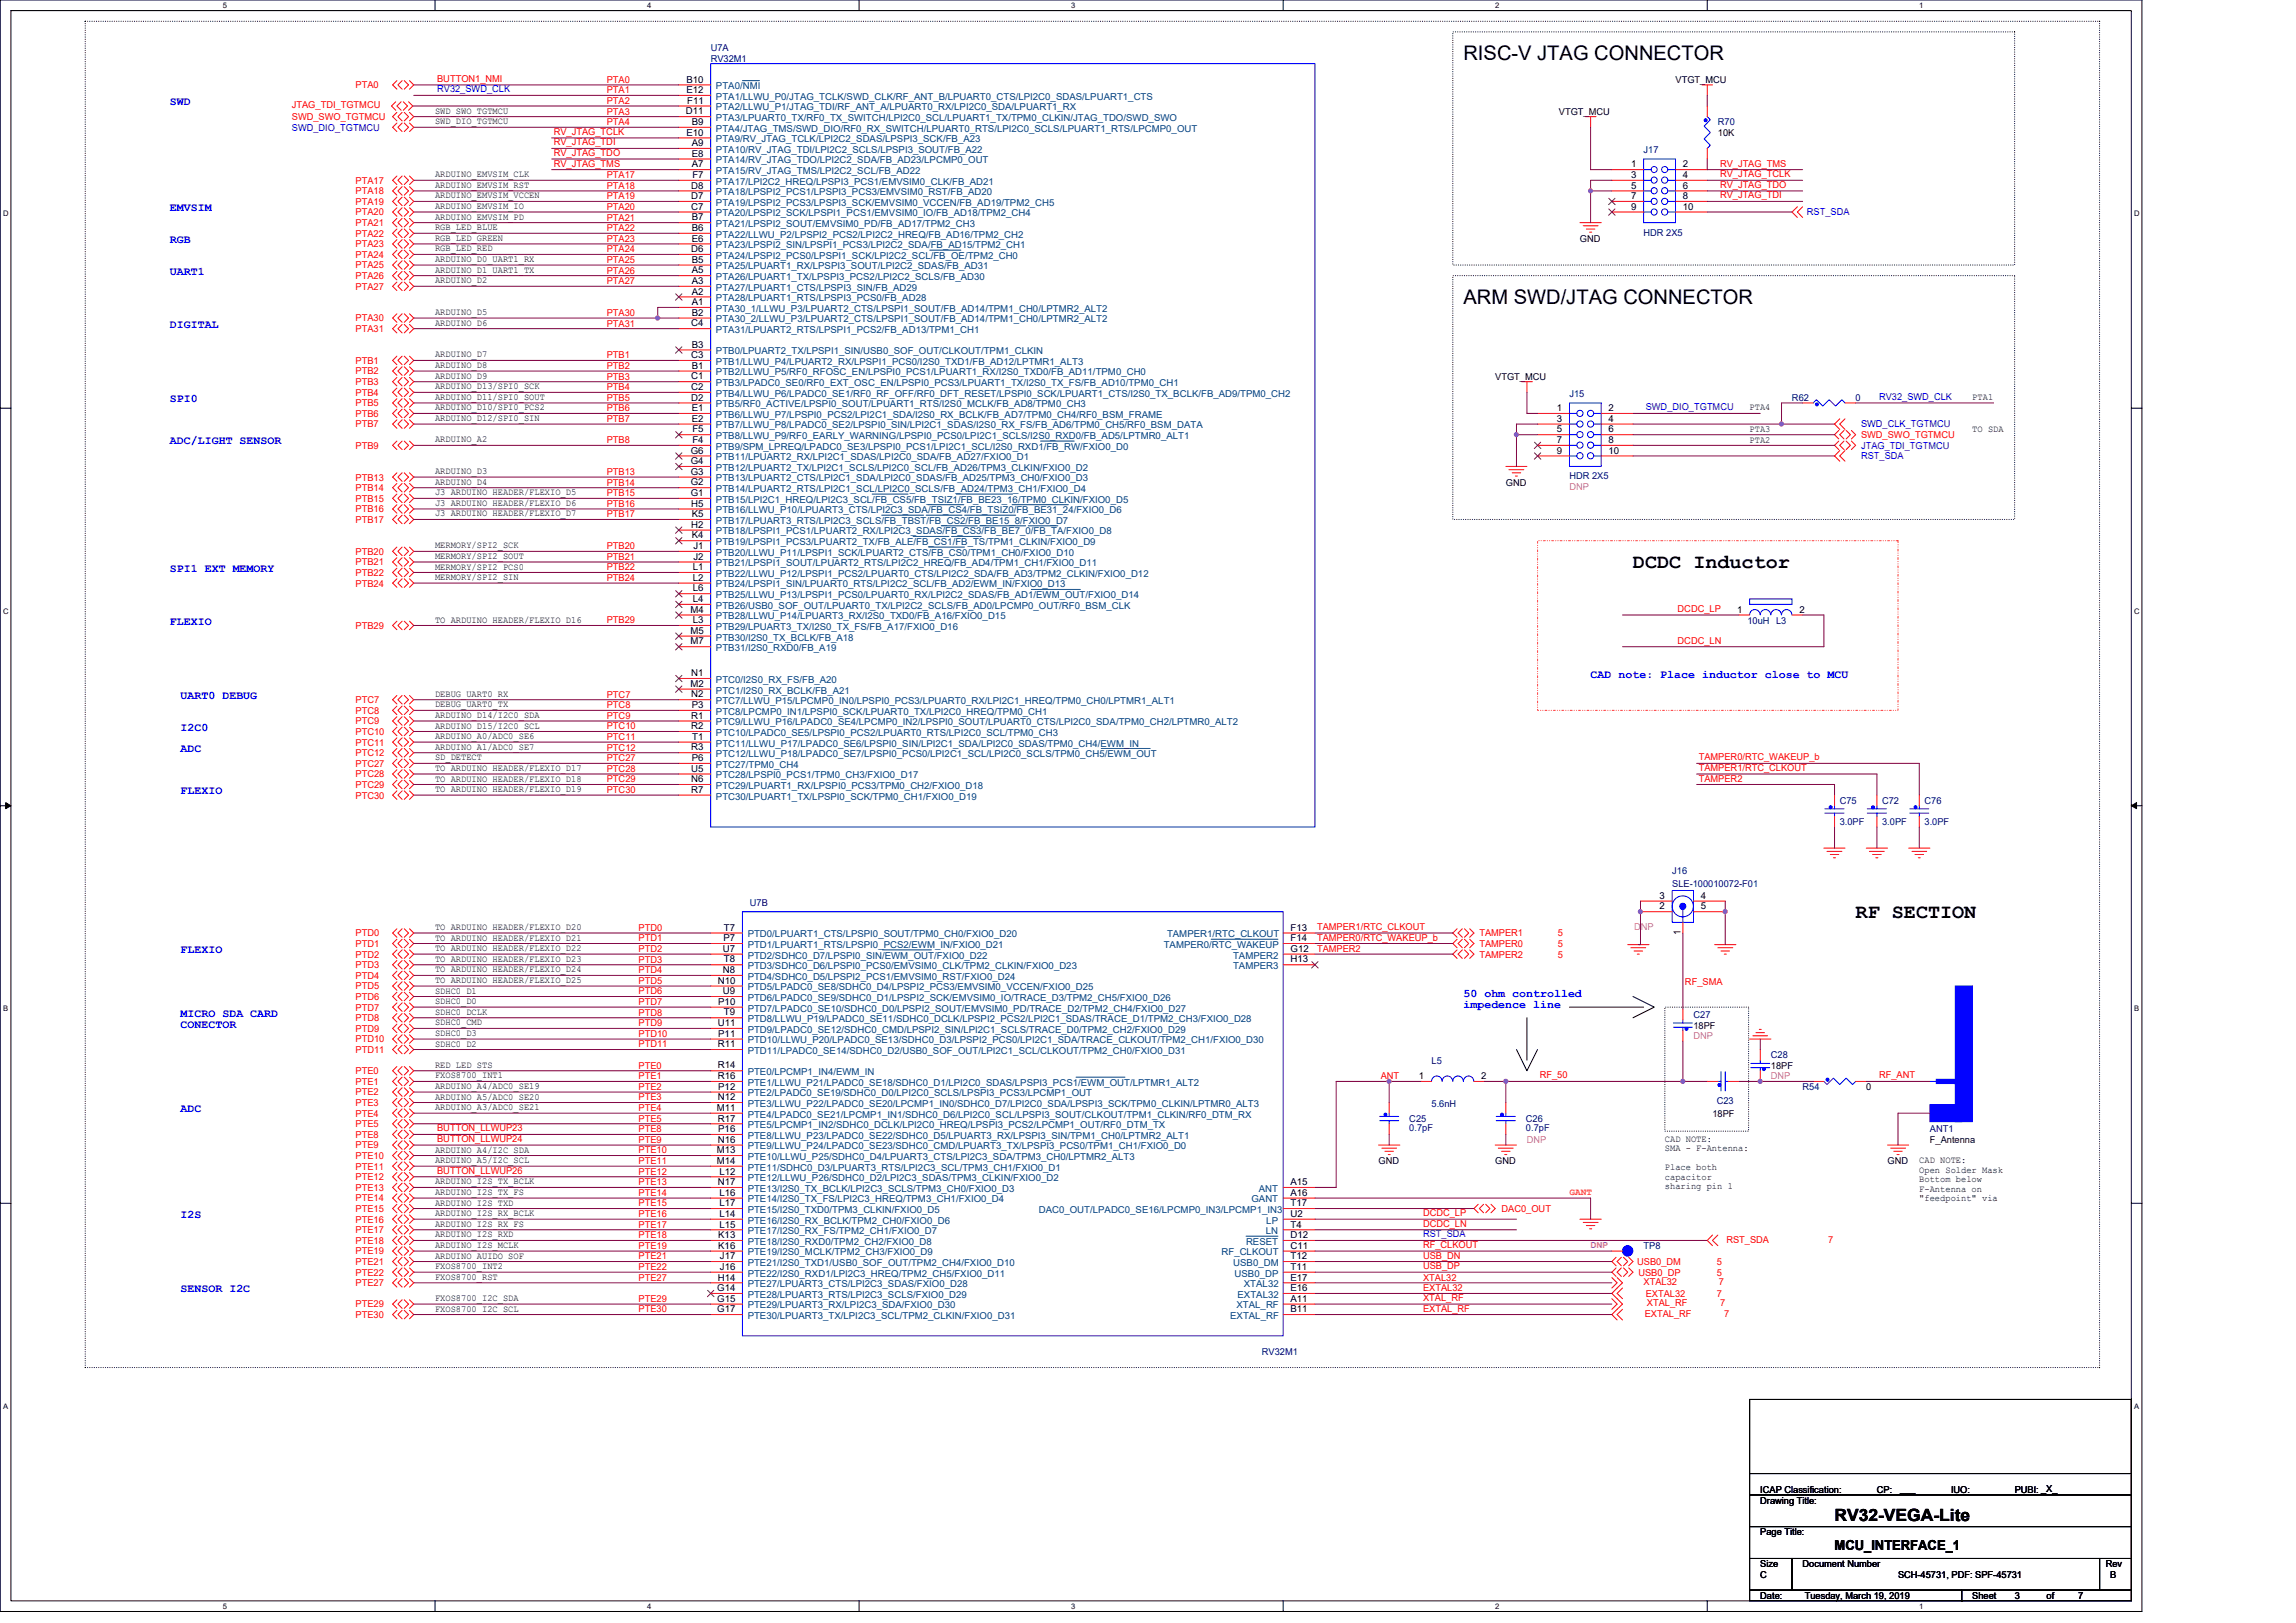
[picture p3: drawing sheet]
<svg xmlns="http://www.w3.org/2000/svg" width="297mm" height="210mm" viewBox="0 0 297 210" stroke-linecap="round" stroke-linejoin="round" font-family="sans-serif">
<defs><g id="words">
<g font-size="2.6">
<text x="189.3" y="7.8">RISC-V JTAG CONNECTOR</text>
<text x="189.3" y="39.4">ARM SWD/JTAG CONNECTOR</text>
<text x="211.3" y="73.5">DCDC Inductor</text>
<text x="240.1" y="118.8">RF SECTION</text>
</g>
<text font-size="2.2" x="237.3" y="196.8">RV32-VEGA-Lite</text>
<text font-size="1.8" x="237.3" y="200.5">MCU_INTERFACE_1</text>
<g font-size="1.5" fill="#00f">
<text x="22" y="13.6">SWD</text>
<text x="22" y="27.3">EMVSIM</text>
<text x="22" y="35.5">UART1</text>
<text x="22" y="31.4">RGB</text>
<text x="22" y="42.4">DIGITAL</text>
<text x="22" y="52">SPI0</text>
<text x="22" y="57.5">ADC/LIGHT SENSOR</text>
<text x="22" y="74">SPI1 EXT MEMORY</text>
<text x="22" y="80.8">FLEXIO</text>
<text x="205.8" y="87.7">CAD note: Place inductor close to MCU</text>
<text x="23.4" y="90.4">UART0 DEBUG</text>
<text x="23.4" y="94.5">I2C0</text>
<text x="23.4" y="97.3">ADC</text>
<text x="23.4" y="102.7">FLEXIO</text>
<text x="23.4" y="123.3">FLEXIO</text>
<text x="23.4" y="131.6">MICRO SDA CARD</text>
<text x="189.3" y="128.9">50 ohm controlled</text>
<text x="189.3" y="130.5">impedence line</text>
<text x="23.4" y="133.1">CONECTOR</text>
<text x="23.4" y="143.9">ADC</text>
<text x="23.4" y="157.6">I2S</text>
<text x="23.4" y="167.2">SENSOR I2C</text>
</g>
<g font-size="1.2" fill="#f00">
<text x="46" y="11.4">PTA0</text>
<text x="56.6" y="10.6">BUTTON1_NMI</text>
<text x="78.5" y="10.7">PTA0</text>
<text x="37.8" y="15.5">SWD_SWO_TGTMCU</text>
<text x="37.8" y="14">JTAG_TDI_TGTMCU</text>
<text x="71.6" y="17.5">RV_JTAG_TCLK</text>
<text x="78.5" y="16.2">PTA4</text>
<text x="78.5" y="12.1">PTA1</text>
<text x="78.5" y="14.8">PTA3</text>
<text x="78.5" y="13.4">PTA2</text>
<text x="46" y="23.7">PTA17</text>
<text x="71.6" y="21.6">RV_JTAG_TMS</text>
<text x="71.6" y="20.2">RV_JTAG_TDO</text>
<text x="71.6" y="18.8">RV_JTAG_TDI</text>
<text x="78.5" y="23.1">PTA17</text>
<text x="222.5" y="22.9">RV_JTAG_TCLK</text>
<text x="222.5" y="21.6">RV_JTAG_TMS</text>
<text x="46" y="25.1">PTA18</text>
<text x="46" y="26.5">PTA19</text>
<text x="46" y="27.9">PTA20</text>
<text x="46" y="29.3">PTA21</text>
<text x="78.5" y="28.5">PTA21</text>
<text x="78.5" y="24.4">PTA18</text>
<text x="78.5" y="25.8">PTA19</text>
<text x="78.5" y="27.2">PTA20</text>
<text x="78.5" y="29.9">PTA22</text>
<text x="222.5" y="25.7">RV_JTAG_TDI</text>
<text x="222.5" y="24.3">RV_JTAG_TDO</text>
<text x="46" y="34.7">PTA25</text>
<text x="46" y="33.4">PTA24</text>
<text x="46" y="30.6">PTA22</text>
<text x="46" y="32">PTA23</text>
<text x="78.5" y="34">PTA25</text>
<text x="78.5" y="35.4">PTA26</text>
<text x="78.5" y="32.6">PTA24</text>
<text x="78.5" y="31.3">PTA23</text>
<text x="46" y="36.1">PTA26</text>
<text x="46" y="41.6">PTA30</text>
<text x="46" y="37.5">PTA27</text>
<text x="78.5" y="40.9">PTA30</text>
<text x="78.5" y="36.8">PTA27</text>
<text x="46" y="43">PTA31</text>
<text x="46" y="47.1">PTB1</text>
<text x="78.5" y="42.2">PTA31</text>
<text x="78.5" y="47.7">PTB2</text>
<text x="78.5" y="46.4">PTB1</text>
<text x="46" y="52.6">PTB5</text>
<text x="46" y="53.9">PTB6</text>
<text x="46" y="51.2">PTB4</text>
<text x="46" y="49.8">PTB3</text>
<text x="46" y="48.5">PTB2</text>
<text x="78.5" y="51.9">PTB5</text>
<text x="78.5" y="53.2">PTB6</text>
<text x="78.5" y="50.5">PTB4</text>
<text x="78.5" y="49.1">PTB3</text>
<text x="46" y="55.3">PTB7</text>
<text x="46" y="58">PTB9</text>
<text x="78.5" y="54.6">PTB7</text>
<text x="78.5" y="57.3">PTB8</text>
<text x="240.8" y="56.7">SWD_SWO_TGTMCU</text>
<text x="46" y="62.2">PTB13</text>
<text x="46" y="63.5">PTB14</text>
<text x="46" y="64.9">PTB15</text>
<text x="78.5" y="61.4">PTB13</text>
<text x="78.5" y="62.8">PTB14</text>
<text x="78.5" y="64.2">PTB15</text>
<text x="78.5" y="65.6">PTB16</text>
<text x="46" y="71.8">PTB20</text>
<text x="46" y="66.3">PTB16</text>
<text x="46" y="67.6">PTB17</text>
<text x="78.5" y="71.1">PTB20</text>
<text x="78.5" y="66.9">PTB17</text>
<text x="46" y="75.9">PTB24</text>
<text x="46" y="74.5">PTB22</text>
<text x="46" y="73.1">PTB21</text>
<text x="78.5" y="72.4">PTB21</text>
<text x="78.5" y="73.8">PTB22</text>
<text x="78.5" y="75.2">PTB24</text>
<text x="46" y="81.4">PTB29</text>
<text x="78.5" y="80.6">PTB29</text>
<text x="217" y="79.2">DCDC_LP</text>
<text x="217" y="83.3">DCDC_LN</text>
<text x="46" y="95.1">PTC10</text>
<text x="46" y="93.7">PTC9</text>
<text x="46" y="91">PTC7</text>
<text x="46" y="92.3">PTC8</text>
<text x="78.5" y="90.3">PTC7</text>
<text x="78.5" y="91.6">PTC8</text>
<text x="78.5" y="93">PTC9</text>
<text x="78.5" y="94.4">PTC10</text>
<text x="78.5" y="95.7">PTC11</text>
<text x="46" y="96.5">PTC11</text>
<text x="46" y="97.8">PTC12</text>
<text x="46" y="99.2">PTC27</text>
<text x="46" y="101.9">PTC29</text>
<text x="46" y="100.6">PTC28</text>
<text x="78.5" y="97.1">PTC12</text>
<text x="78.5" y="98.5">PTC27</text>
<text x="78.5" y="101.2">PTC29</text>
<text x="78.5" y="99.9">PTC28</text>
<text x="219.8" y="98.4">TAMPER0/RTC_WAKEUP_b</text>
<text x="219.8" y="99.8">TAMPER1/RTC_CLKOUT</text>
<text x="219.8" y="101.2">TAMPER2</text>
<text x="46" y="103.3">PTC30</text>
<text x="78.5" y="102.6">PTC30</text>
<text x="46" y="122.5">PTD1</text>
<text x="46" y="121.1">PTD0</text>
<text x="46" y="125.3">PTD3</text>
<text x="46" y="123.9">PTD2</text>
<text x="82.6" y="121.8">PTD1</text>
<text x="82.6" y="123.2">PTD2</text>
<text x="82.6" y="124.5">PTD3</text>
<text x="82.6" y="125.9">PTD4</text>
<text x="82.6" y="120.4">PTD0</text>
<text x="170.4" y="123.2">TAMPER2</text>
<text x="170.4" y="121.7">TAMPER0/RTC_WAKEUP_b</text>
<text x="170.4" y="120.3">TAMPER1/RTC_CLKOUT</text>
<text x="191.4" y="123.9">TAMPER2</text>
<text x="191.4" y="122.5">TAMPER0</text>
<text x="191.4" y="121.1">TAMPER1</text>
<text x="201.5" y="123.9">5</text>
<text x="201.5" y="122.5">5</text>
<text x="201.5" y="121.1">5</text>
<text x="46" y="130.7">PTD7</text>
<text x="46" y="129.4">PTD6</text>
<text x="46" y="128">PTD5</text>
<text x="46" y="126.6">PTD4</text>
<text x="82.6" y="130">PTD7</text>
<text x="82.6" y="128.7">PTD6</text>
<text x="82.6" y="127.3">PTD5</text>
<text x="82.6" y="131.4">PTD8</text>
<text x="218" y="127.5">RF_SMA</text>
<text x="46" y="136.2">PTD11</text>
<text x="46" y="133.5">PTD9</text>
<text x="46" y="134.9">PTD10</text>
<text x="46" y="132.1">PTD8</text>
<text x="82.6" y="135.5">PTD11</text>
<text x="82.6" y="134.2">PTD10</text>
<text x="82.6" y="132.8">PTD9</text>
<text x="46" y="143.1">PTE3</text>
<text x="46" y="141.7">PTE2</text>
<text x="46" y="140.3">PTE1</text>
<text x="46" y="139">PTE0</text>
<text x="82.6" y="143.7">PTE4</text>
<text x="82.6" y="142.4">PTE3</text>
<text x="82.6" y="139.6">PTE1</text>
<text x="82.6" y="141">PTE2</text>
<text x="82.6" y="138.3">PTE0</text>
<text x="178.6" y="139.6">ANT</text>
<text x="199.2" y="139.5">RF_50</text>
<text x="243.1" y="139.5">RF_ANT</text>
<text x="46" y="147.2">PTE8</text>
<text x="46" y="144.5">PTE4</text>
<text x="46" y="148.6">PTE9</text>
<text x="46" y="145.8">PTE5</text>
<text x="46" y="149.9">PTE10</text>
<text x="56.6" y="146.4">BUTTON_LLWUP23</text>
<text x="56.6" y="147.8">BUTTON_LLWUP24</text>
<text x="82.6" y="146.5">PTE8</text>
<text x="82.6" y="147.9">PTE9</text>
<text x="82.6" y="145.1">PTE5</text>
<text x="82.6" y="149.2">PTE10</text>
<text x="46" y="152.7">PTE12</text>
<text x="46" y="151.3">PTE11</text>
<text x="46" y="155.4">PTE14</text>
<text x="46" y="154.1">PTE13</text>
<text x="56.6" y="151.9">BUTTON_LLWUP26</text>
<text x="82.6" y="152">PTE12</text>
<text x="82.6" y="150.6">PTE11</text>
<text x="82.6" y="153.4">PTE13</text>
<text x="82.6" y="154.7">PTE14</text>
<text x="46" y="159.6">PTE17</text>
<text x="46" y="160.9">PTE18</text>
<text x="46" y="158.2">PTE16</text>
<text x="46" y="156.8">PTE15</text>
<text x="82.6" y="160.2">PTE18</text>
<text x="82.6" y="157.5">PTE16</text>
<text x="82.6" y="161.6">PTE19</text>
<text x="82.6" y="158.8">PTE17</text>
<text x="82.6" y="156.1">PTE15</text>
<text x="184.1" y="161.5">RF_CLKOUT</text>
<text x="184.1" y="157.4">DCDC_LP</text>
<text x="184.1" y="158.7">DCDC_LN</text>
<text x="194.3" y="156.8">DAC0_OUT</text>
<text x="223.3" y="160.8">RST_SDA</text>
<text x="236.5" y="160.8">7</text>
<text x="46" y="163.7">PTE21</text>
<text x="46" y="162.3">PTE19</text>
<text x="46" y="165">PTE22</text>
<text x="46" y="166.4">PTE27</text>
<text x="82.6" y="162.9">PTE21</text>
<text x="82.6" y="164.3">PTE22</text>
<text x="82.6" y="165.7">PTE27</text>
<text x="184.1" y="162.8">USB_DN</text>
<text x="184.1" y="164.2">USB_DP</text>
<text x="184.1" y="167.1">EXTAL32</text>
<text x="184.1" y="165.7">XTAL32</text>
<text x="211.8" y="163.7">USB0_DM</text>
<text x="212" y="165">USB0_DP</text>
<text x="212.6" y="166.3">XTAL32</text>
<text x="212.9" y="167.8">EXTAL32</text>
<text x="222.1" y="165">5</text>
<text x="222.1" y="163.7">5</text>
<text x="222.1" y="167.8">7</text>
<text x="222.4" y="166.3">7</text>
<text x="46" y="169.1">PTE29</text>
<text x="46" y="170.5">PTE30</text>
<text x="82.6" y="168.4">PTE29</text>
<text x="82.6" y="169.8">PTE30</text>
<text x="184.1" y="169.7">EXTAL_RF</text>
<text x="184.1" y="168.3">XTAL_RF</text>
<text x="212.8" y="170.4">EXTAL_RF</text>
<text x="213.1" y="169">XTAL_RF</text>
<text x="222.5" y="169">7</text>
<text x="223.1" y="170.4">7</text>
</g>
<g font-size="1.2" fill="#00f">
<text x="56.6" y="12">RV32_SWD_CLK</text>
<text x="37.8" y="16.9">SWD_DIO_TGTMCU</text>
<text x="233.8" y="27.9">RST_SDA</text>
<text x="212.9" y="53.1">SWD_DIO_TGTMCU</text>
<text x="243.1" y="51.8">RV32_SWD_CLK</text>
<text x="240.8" y="59.4">RST_SDA</text>
<text x="240.8" y="55.3">SWD_CLK_TGTMCU</text>
<text x="240.8" y="58">JTAG_TDI_TGTMCU</text>
<text x="184.1" y="160.1">RST_SDA</text>
</g>
<g font-size="1.2">
<text x="88.8" y="10.7">B10</text>
<text x="216.8" y="10.7">VTGT_MCU</text>
<text x="56.3" y="16.1">SWD_DIO_TGTMCU</text>
<text x="56.3" y="14.7">SWD_SWO_TGTMCU</text>
<text x="88.7" y="14.8">D11</text>
<text x="88.8" y="12">E12</text>
<text x="88.8" y="17.5">E10</text>
<text x="88.9" y="13.4">F11</text>
<text x="89.5" y="16.2">B9</text>
<text x="201.7" y="14.8">VTGT_MCU</text>
<text x="222.2" y="17.6">10K</text>
<text x="56.3" y="22.9">ARDUINO_EMVSIM_CLK</text>
<text x="89.5" y="18.9">A9</text>
<text x="89.5" y="20.3">E8</text>
<text x="89.5" y="21.7">A7</text>
<text x="89.6" y="23">F7</text>
<text x="211" y="21.7">1</text>
<text x="211" y="23">3</text>
<text x="217.7" y="21.7">2</text>
<text x="217.7" y="23">4</text>
<text x="56.3" y="24.3">ARDUINO_EMVSIM_RST</text>
<text x="56.3" y="25.7">ARDUINO_EMVSIM_VCCEN</text>
<text x="56.3" y="27">ARDUINO_EMVSIM_IO</text>
<text x="56.3" y="28.4">ARDUINO_EMVSIM_PD</text>
<text x="56.3" y="29.8">RGB_LED_BLUE</text>
<text x="89.4" y="24.4">D8</text>
<text x="89.4" y="25.8">D7</text>
<text x="89.4" y="27.1">C7</text>
<text x="89.5" y="28.5">B7</text>
<text x="89.5" y="29.9">B6</text>
<text x="211" y="24.4">5</text>
<text x="211" y="25.8">7</text>
<text x="211" y="27.1">9</text>
<text x="217.7" y="24.4">6</text>
<text x="217.7" y="25.8">8</text>
<text x="217.7" y="27.1">10</text>
<text x="56.3" y="33.9">ARDUINO_D0_UART1_RX</text>
<text x="56.3" y="35.3">ARDUINO_D1_UART1_TX</text>
<text x="56.3" y="31.2">RGB_LED_GREEN</text>
<text x="56.3" y="32.5">RGB_LED_RED</text>
<text x="89.4" y="32.6">D6</text>
<text x="89.5" y="31.3">E6</text>
<text x="89.5" y="34">B5</text>
<text x="89.5" y="35.4">A5</text>
<text x="204.4" y="31.3">GND</text>
<text x="56.3" y="40.7">ARDUINO_D5</text>
<text x="56.3" y="36.6">ARDUINO_D2</text>
<text x="89.5" y="36.7">A3</text>
<text x="89.5" y="38.1">A2</text>
<text x="89.5" y="39.5">A1</text>
<text x="89.5" y="40.9">B2</text>
<text x="56.3" y="42.1">ARDUINO_D6</text>
<text x="56.3" y="47.6">ARDUINO_D8</text>
<text x="56.3" y="46.2">ARDUINO_D7</text>
<text x="89.4" y="46.3">C3</text>
<text x="89.4" y="42.2">C4</text>
<text x="89.5" y="45">B3</text>
<text x="89.5" y="47.7">B1</text>
<text x="56.3" y="51.7">ARDUINO_D11/SPI0_SOUT</text>
<text x="56.3" y="50.4">ARDUINO_D13/SPI0_SCK</text>
<text x="56.3" y="53.1">ARDUINO_D10/SPI0_PCS2</text>
<text x="56.3" y="49">ARDUINO_D9</text>
<text x="89.4" y="50.5">C2</text>
<text x="89.4" y="51.8">D2</text>
<text x="89.4" y="49.1">C1</text>
<text x="89.5" y="53.2">E1</text>
<text x="193.4" y="49.1">VTGT_MCU</text>
<text x="201.4" y="53.2">1</text>
<text x="208.1" y="53.2">2</text>
<text x="226.4" y="53.1">PTA4</text>
<text x="255.2" y="51.7">PTA1</text>
<text x="56.3" y="54.5">ARDUINO_D12/SPI0_SIN</text>
<text x="56.3" y="57.2">ARDUINO_A2</text>
<text x="89.4" y="58.7">G6</text>
<text x="89.5" y="54.6">E2</text>
<text x="89.6" y="57.3">F4</text>
<text x="89.6" y="55.9">F5</text>
<text x="201.4" y="54.6">3</text>
<text x="201.4" y="55.9">5</text>
<text x="201.4" y="57.3">7</text>
<text x="201.4" y="58.7">9</text>
<text x="208.1" y="54.6">4</text>
<text x="208.1" y="55.9">6</text>
<text x="208.1" y="57.3">8</text>
<text x="208.1" y="58.7">10</text>
<text x="226.4" y="55.8">PTA3</text>
<text x="226.4" y="57.3">PTA2</text>
<text x="255.2" y="55.8">TO SDA</text>
<text x="56.3" y="61.3">ARDUINO_D3</text>
<text x="56.3" y="62.7">ARDUINO_D4</text>
<text x="56.3" y="64.1">J3 ARDUINO HEADER/FLEXIO_D5</text>
<text x="56.3" y="65.4">J3 ARDUINO HEADER/FLEXIO_D6</text>
<text x="89.4" y="64.2">G1</text>
<text x="89.4" y="61.4">G3</text>
<text x="89.4" y="60">G4</text>
<text x="89.4" y="62.8">G2</text>
<text x="89.4" y="65.6">H5</text>
<text x="194.8" y="62.8">GND</text>
<text x="56.3" y="70.9">MERMORY/SPI2_SCK</text>
<text x="56.3" y="66.8">J3 ARDUINO HEADER/FLEXIO_D7</text>
<text x="89.4" y="68.3">H2</text>
<text x="89.5" y="66.9">K5</text>
<text x="89.5" y="69.7">K4</text>
<text x="89.7" y="71">J1</text>
<text x="56.3" y="72.3">MERMORY/SPI2_SOUT</text>
<text x="56.3" y="75">MERMORY/SPI2_SIN</text>
<text x="56.3" y="73.7">MERMORY/SPI2_PCS0</text>
<text x="89.6" y="76.5">L6</text>
<text x="89.6" y="73.8">L1</text>
<text x="89.6" y="75.1">L2</text>
<text x="89.6" y="77.9">L4</text>
<text x="89.7" y="72.4">J2</text>
<text x="56.3" y="80.5">TO ARDUINO HEADER/FLEXIO_D16</text>
<text x="89.3" y="79.3">M4</text>
<text x="89.3" y="82">M5</text>
<text x="89.3" y="83.4">M7</text>
<text x="89.6" y="80.6">L3</text>
<text x="224.7" y="79.3">1</text>
<text x="232.8" y="79.3">2</text>
<text x="89.3" y="88.9">M2</text>
<text x="89.4" y="87.5">N1</text>
<text x="56.3" y="95.6">ARDUINO_A0/ADC0_SE6</text>
<text x="56.3" y="92.9">ARDUINO_D14/I2C0_SDA</text>
<text x="56.3" y="94.3">ARDUINO_D15/I2C0_SCL</text>
<text x="56.3" y="91.5">DEBUG_UART0_TX</text>
<text x="56.3" y="90.1">DEBUG_UART0_RX</text>
<text x="89.4" y="90.2">N2</text>
<text x="89.4" y="93">R1</text>
<text x="89.4" y="94.3">R2</text>
<text x="89.5" y="91.6">P3</text>
<text x="89.6" y="95.7">T1</text>
<text x="56.3" y="97">ARDUINO_A1/ADC0_SE7</text>
<text x="56.3" y="98.4">SD_DETECT</text>
<text x="56.3" y="101.1">TO ARDUINO HEADER/FLEXIO_D18</text>
<text x="56.3" y="99.7">TO ARDUINO HEADER/FLEXIO_D17</text>
<text x="89.4" y="97.1">R3</text>
<text x="89.4" y="99.8">U5</text>
<text x="89.4" y="101.2">N6</text>
<text x="89.5" y="98.5">P6</text>
<text x="56.3" y="102.5">TO ARDUINO HEADER/FLEXIO_D19</text>
<text x="89.4" y="102.6">R7</text>
<text x="214.7" y="117.7">2</text>
<text x="214.7" y="116.3">3</text>
<text x="220" y="116.3">4</text>
<text x="220" y="117.7">5</text>
<text x="56.3" y="120.3">TO ARDUINO HEADER/FLEXIO_D20</text>
<text x="56.3" y="121.7">TO ARDUINO HEADER/FLEXIO_D21</text>
<text x="56.3" y="123">TO ARDUINO HEADER/FLEXIO_D22</text>
<text x="56.3" y="124.4">TO ARDUINO HEADER/FLEXIO_D23</text>
<text x="56.3" y="125.8">TO ARDUINO HEADER/FLEXIO_D24</text>
<text x="93.5" y="125.9">N8</text>
<text x="93.5" y="123.1">U7</text>
<text x="93.6" y="121.8">P7</text>
<text x="93.7" y="120.4">T7</text>
<text x="93.7" y="124.5">T8</text>
<text x="167" y="120.4">F13</text>
<text x="167" y="121.8">F14</text>
<text x="167" y="123.1">G12</text>
<text x="167" y="124.5">H13</text>
<text x="217.4" y="121" transform="rotate(-90 217.4 121)">1</text>
<text x="56.3" y="129.9">SDHC0_D0</text>
<text x="56.3" y="131.3">SDHC0_DCLK</text>
<text x="56.3" y="128.5">SDHC0_D1</text>
<text x="56.3" y="127.2">TO ARDUINO HEADER/FLEXIO_D25</text>
<text x="92.9" y="127.3">N10</text>
<text x="92.9" y="130">P10</text>
<text x="93.5" y="128.6">U9</text>
<text x="93.7" y="131.4">T9</text>
<text x="56.3" y="135.4">SDHC0_D2</text>
<text x="56.3" y="134">SDHC0_D3</text>
<text x="56.3" y="132.7">SDHC0_CMD</text>
<text x="92.9" y="132.8">U11</text>
<text x="92.9" y="135.5">R11</text>
<text x="92.9" y="134.1">P11</text>
<text x="219.1" y="133.1">18PF</text>
<text x="56.3" y="143.6">ARDUINO_A3/ADC0_SE21</text>
<text x="56.3" y="139.5">FXOS8700_INT1</text>
<text x="56.3" y="140.9">ARDUINO_A4/ADC0_SE19</text>
<text x="56.3" y="142.3">ARDUINO_A5/ADC0_SE20</text>
<text x="56.3" y="138.1">RED LED STS</text>
<text x="92.7" y="143.7">M11</text>
<text x="92.9" y="138.2">R14</text>
<text x="92.9" y="139.6">R16</text>
<text x="92.9" y="142.3">N12</text>
<text x="92.9" y="141">P12</text>
<text x="183.6" y="139.6">1</text>
<text x="191.6" y="139.6">2</text>
<text x="229.1" y="138.3">18PF</text>
<text x="241.4" y="141">0</text>
<text x="56.3" y="149.1">ARDUINO_A4/I2C_SDA</text>
<text x="92.7" y="149.2">M13</text>
<text x="92.9" y="145.1">R17</text>
<text x="92.9" y="147.8">N16</text>
<text x="92.9" y="146.5">P16</text>
<text x="215.4" y="147.7">CAD NOTE:</text>
<text x="215.4" y="149">SMA - F-Antenna:</text>
<text x="221.5" y="144.5">18PF</text>
<text x="249.7" y="147.9">F_Antenna</text>
<text x="56.3" y="154.6">ARDUINO_I2S_TX_FS</text>
<text x="56.3" y="153.2">ARDUINO_I2S_TX_BCLK</text>
<text x="56.3" y="156">ARDUINO_I2S_TXD</text>
<text x="56.3" y="150.5">ARDUINO_A5/I2C_SCL</text>
<text x="92.7" y="150.6">M14</text>
<text x="92.9" y="153.3">N17</text>
<text x="93.1" y="152">L12</text>
<text x="93.1" y="154.7">L16</text>
<text x="167" y="153.3">A15</text>
<text x="167" y="154.7">A16</text>
<text x="178.3" y="150.6">GND</text>
<text x="193.4" y="150.6">GND</text>
<text x="215.4" y="151.4">Place both</text>
<text x="215.4" y="152.7">capacitor</text>
<text x="215.4" y="153.9">sharing pin 1</text>
<text x="244.2" y="150.6">GND</text>
<text x="248.3" y="150.5">CAD NOTE:</text>
<text x="248.3" y="151.7">Open Solder Mask</text>
<text x="248.3" y="152.9">Bottom below</text>
<text x="248.3" y="154.2">F-Antenna on</text>
<text x="248.3" y="155.4">&quot;feedpoint&quot; via</text>
<text x="56.3" y="161.5">ARDUINO_I2S_MCLK</text>
<text x="56.3" y="160.1">ARDUINO_I2S_RXD</text>
<text x="56.3" y="157.3">ARDUINO_I2S_RX_BCLK</text>
<text x="56.3" y="158.7">ARDUINO_I2S_RX_FS</text>
<text x="92.9" y="160.2">K13</text>
<text x="92.9" y="161.6">K16</text>
<text x="93.1" y="156.1">L17</text>
<text x="93.1" y="157.4">L14</text>
<text x="93.1" y="158.8">L15</text>
<text x="167" y="156.1">T17</text>
<text x="167" y="157.4">U2</text>
<text x="167" y="160.2">D12</text>
<text x="167" y="158.8">T4</text>
<text x="167" y="161.6">C11</text>
<text x="56.3" y="162.8">ARDUINO_AUIDO_SOF</text>
<text x="56.3" y="164.2">FXOS8700_INT2</text>
<text x="56.3" y="165.6">FXOS8700_RST</text>
<text x="92.8" y="167">G14</text>
<text x="92.9" y="165.7">H14</text>
<text x="93.1" y="162.9">J17</text>
<text x="93.1" y="164.3">J16</text>
<text x="167" y="165.7">E17</text>
<text x="167" y="162.9">T12</text>
<text x="167" y="164.3">T11</text>
<text x="167" y="167">E16</text>
<text x="56.3" y="169.7">FXOS8700_I2C_SCL</text>
<text x="56.3" y="168.3">FXOS8700_I2C_SDA</text>
<text x="92.8" y="168.4">G15</text>
<text x="92.8" y="169.8">G17</text>
<text x="167" y="169.8">B11</text>
<text x="167" y="168.4">A11</text>
<text x="227.7" y="194.5">Drawing Title:</text>
<text x="227.7" y="193.1">ICAP Classification:</text>
<text x="242.8" y="193.1">CP:</text>
<text x="245.8" y="193">___</text>
<text x="252.4" y="193.1">IUO:</text>
<text x="256.3" y="193.1">___</text>
<text x="260.6" y="193.1">PUBI: _X_</text>
<text x="227.7" y="202.8">Size</text>
<text x="227.7" y="198.6">Page Title:</text>
<text x="233.2" y="202.8">Document Number</text>
<text x="272.4" y="202.8">Rev</text>
<text x="227.7" y="204.1">C</text>
<text x="227.7" y="206.9">Date:</text>
<text x="233.5" y="206.9">Tuesday, March 19, 2019</text>
<text x="245.6" y="204.1">SCH-45731, PDF: SPF-45731</text>
<text x="255.2" y="206.9">Sheet</text>
<text x="260.6" y="206.9">3</text>
<text x="264.8" y="206.9">of</text>
<text x="268.9" y="206.9">7</text>
<text x="273" y="204.1">B</text>
</g>
<g font-size="1.2" fill="#000080">
<text x="91.9" y="6.6">U7A</text>
<text x="91.9" y="8">RV32M1</text>
<text x="222.2" y="16.2">R70</text>
<text x="212.6" y="19.8">J17</text>
<text x="212.6" y="30.5">HDR 2X5</text>
<text x="203" y="51.3">J15</text>
<text x="231.8" y="51.9">R62</text>
<text x="240.1" y="51.9">0</text>
<text x="203" y="62">HDR 2X5</text>
<text x="226.1" y="80.7">10uH L3</text>
<text x="238" y="104">C75</text>
<text x="238" y="106.7">3.0PF</text>
<text x="243.5" y="104">C72</text>
<text x="243.5" y="106.7">3.0PF</text>
<text x="249" y="104">C76</text>
<text x="249" y="106.7">3.0PF</text>
<text x="216.3" y="113.1">J16</text>
<text x="97" y="117.2">U7B</text>
<text x="216.3" y="114.7">SLE-100010072-F01</text>
<text x="219.1" y="131.7">C27</text>
<text x="185.2" y="137.6">L5</text>
<text x="229.1" y="136.9">C28</text>
<text x="185.2" y="143.2">5.6nH</text>
<text x="222.1" y="142.8">C23</text>
<text x="233.2" y="141">R54</text>
<text x="182.3" y="145.1">C25</text>
<text x="182.3" y="146.4">0.7pF</text>
<text x="197.4" y="145.1">C26</text>
<text x="197.4" y="146.4">0.7pF</text>
<text x="249.7" y="146.5">ANT1</text>
<text x="212.6" y="161.6">TP8</text>
<text x="163.3" y="175.3">RV32M1</text>
</g>
<g font-size="1.2" fill="#004080">
<text x="92.6" y="11.6">PTA0/NMI</text>
<text x="92.6" y="12.9">PTA1/LLWU_P0/JTAG_TCLK/SWD_CLK/RF_ANT_B/LPUART0_CTS/LPI2C0_SDAS/LPUART1_CTS</text>
<text x="92.6" y="14.3">PTA2/LLWU_P1/JTAG_TDI/RF_ANT_A/LPUART0_RX/LPI2C0_SDA/LPUART1_RX</text>
<text x="92.6" y="15.7">PTA3/LPUART0_TX/RF0_TX_SWITCH/LPI2C0_SCL/LPUART1_TX/TPM0_CLKIN/JTAG_TDO/SWD_SWO</text>
<text x="92.6" y="17">PTA4/JTAG_TMS/SWD_DIO/RF0_RX_SWITCH/LPUART0_RTS/LPI2C0_SCLS/LPUART1_RTS/LPCMP0_OUT</text>
<text x="92.6" y="19.8">PTA10/RV_JTAG_TDI/LPI2C2_SCLS/LPSPI3_SOUT/FB_A22</text>
<text x="92.6" y="21.1">PTA14/RV_JTAG_TDO/LPI2C2_SDA/FB_AD23/LPCMP0_OUT</text>
<text x="92.6" y="22.5">PTA15/RV_JTAG_TMS/LPI2C2_SCL/FB_AD22</text>
<text x="92.6" y="23.9">PTA17/LPI2C2_HREQ/LPSPI3_PCS1/EMVSIM0_CLK/FB_AD21</text>
<text x="92.6" y="18.4">PTA9/RV_JTAG_TCLK/LPI2C2_SDAS/LPSPI3_SCK/FB_A23</text>
<text x="92.6" y="25.3">PTA18/LPSPI2_PCS1/LPSPI3_PCS3/EMVSIM0_RST/FB_AD20</text>
<text x="92.6" y="26.6">PTA19/LPSPI2_PCS3/LPSPI3_SCK/EMVSIM0_VCCEN/FB_AD19/TPM2_CH5</text>
<text x="92.6" y="28">PTA20/LPSPI2_SCK/LPSPI1_PCS1/EMVSIM0_IO/FB_AD18/TPM2_CH4</text>
<text x="92.6" y="29.4">PTA21/LPSPI2_SOUT/EMVSIM0_PD/FB_AD17/TPM2_CH3</text>
<text x="92.6" y="30.8">PTA22/LLWU_P2/LPSPI2_PCS2/LPI2C2_HREQ/FB_AD16/TPM2_CH2</text>
<text x="92.6" y="32.1">PTA23/LPSPI2_SIN/LPSPI1_PCS3/LPI2C2_SDA/FB_AD15/TPM2_CH1</text>
<text x="92.6" y="33.5">PTA24/LPSPI2_PCS0/LPSPI1_SCK/LPI2C2_SCL/FB_OE/TPM2_CH0</text>
<text x="92.6" y="34.9">PTA25/LPUART1_RX/LPSPI3_SOUT/LPI2C2_SDAS/FB_AD31</text>
<text x="92.6" y="36.2">PTA26/LPUART1_TX/LPSPI3_PCS2/LPI2C2_SCLS/FB_AD30</text>
<text x="92.6" y="37.6">PTA27/LPUART1_CTS/LPSPI3_SIN/FB_AD29</text>
<text x="92.6" y="39">PTA28/LPUART1_RTS/LPSPI3_PCS0/FB_AD28</text>
<text x="92.6" y="40.3">PTA30_1/LLWU_P3/LPUART2_CTS/LPSPI1_SOUT/FB_AD14/TPM1_CH0/LPTMR2_ALT2</text>
<text x="92.6" y="41.7">PTA30_2/LLWU_P3/LPUART2_CTS/LPSPI1_SOUT/FB_AD14/TPM1_CH0/LPTMR2_ALT2</text>
<text x="92.6" y="43.1">PTA31/LPUART2_RTS/LPSPI1_PCS2/FB_AD13/TPM1_CH1</text>
<text x="92.6" y="45.8">PTB0/LPUART2_TX/LPSPI1_SIN/USB0_SOF_OUT/CLKOUT/TPM1_CLKIN</text>
<text x="92.6" y="47.2">PTB1/LLWU_P4/LPUART2_RX/LPSPI1_PCS0/I2S0_TXD1/FB_AD12/LPTMR1_ALT3</text>
<text x="92.6" y="48.6">PTB2/LLWU_P5/RF0_RFOSC_EN/LPSPI0_PCS1/LPUART1_RX/I2S0_TXD0/FB_AD11/TPM0_CH0</text>
<text x="92.6" y="50">PTB3/LPADC0_SE0/RF0_EXT_OSC_EN/LPSPI0_PCS3/LPUART1_TX/I2S0_TX_FS/FB_AD10/TPM0_CH1</text>
<text x="92.6" y="51.3">PTB4/LLWU_P6/LPADC0_SE1/RF0_RF_OFF/RF0_DFT_RESET/LPSPI0_SCK/LPUART1_CTS/I2S0_TX_BCLK/FB_AD9/TPM0_CH2</text>
<text x="92.6" y="52.7">PTB5/RF0_ACTIVE/LPSPI0_SOUT/LPUART1_RTS/I2S0_MCLK/FB_AD8/TPM0_CH3</text>
<text x="92.6" y="54.1">PTB6/LLWU_P7/LPSPI0_PCS2/LPI2C1_SDA/I2S0_RX_BCLK/FB_AD7/TPM0_CH4/RF0_BSM_FRAME</text>
<text x="92.6" y="55.4">PTB7/LLWU_P8/LPADC0_SE2/LPSPI0_SIN/LPI2C1_SDAS/I2S0_RX_FS/FB_AD6/TPM0_CH5/RF0_BSM_DATA</text>
<text x="92.6" y="56.8">PTB8/LLWU_P9/RF0_EARLY_WARNING/LPSPI0_PCS0/LPI2C1_SCLS/I2S0_RXD0/FB_AD5/LPTMR0_ALT1</text>
<text x="92.6" y="58.2">PTB9/SPM_LPREQ/LPADC0_SE3/LPSPI0_PCS1/LPI2C1_SCL/I2S0_RXD1/FB_RW/FXIO0_D0</text>
<text x="92.6" y="59.6">PTB11/LPUART2_RX/LPI2C1_SDAS/LPI2C0_SDA/FB_AD27/FXIO0_D1</text>
<text x="92.6" y="60.9">PTB12/LPUART2_TX/LPI2C1_SCLS/LPI2C0_SCL/FB_AD26/TPM3_CLKIN/FXIO0_D2</text>
<text x="92.6" y="62.3">PTB13/LPUART2_CTS/LPI2C1_SDA/LPI2C0_SDAS/FB_AD25/TPM3_CH0/FXIO0_D3</text>
<text x="92.6" y="63.7">PTB14/LPUART2_RTS/LPI2C1_SCL/LPI2C0_SCLS/FB_AD24/TPM3_CH1/FXIO0_D4</text>
<text x="92.6" y="65">PTB15/LPI2C1_HREQ/LPI2C3_SCL/FB_CS5/FB_TSIZ1/FB_BE23_16/TPM0_CLKIN/FXIO0_D5</text>
<text x="92.6" y="66.4">PTB16/LLWU_P10/LPUART3_CTS/LPI2C3_SDA/FB_CS4/FB_TSIZ0/FB_BE31_24/FXIO0_D6</text>
<text x="92.6" y="67.8">PTB17/LPUART3_RTS/LPI2C3_SCLS/FB_TBST/FB_CS2/FB_BE15_8/FXIO0_D7</text>
<text x="92.6" y="69.2">PTB18/LPSPI1_PCS1/LPUART2_RX/LPI2C3_SDAS/FB_CS3/FB_BE7_0/FB_TA/FXIO0_D8</text>
<text x="92.6" y="70.5">PTB19/LPSPI1_PCS3/LPUART2_TX/FB_ALE/FB_CS1/FB_TS/TPM1_CLKIN/FXIO0_D9</text>
<text x="92.6" y="71.9">PTB20/LLWU_P11/LPSPI1_SCK/LPUART2_CTS/FB_CS0/TPM1_CH0/FXIO0_D10</text>
<text x="92.6" y="73.3">PTB21/LPSPI1_SOUT/LPUART2_RTS/LPI2C2_HREQ/FB_AD4/TPM1_CH1/FXIO0_D11</text>
<text x="92.6" y="74.6">PTB22/LLWU_P12/LPSPI1_PCS2/LPUART0_CTS/LPI2C2_SDA/FB_AD3/TPM2_CLKIN/FXIO0_D12</text>
<text x="92.6" y="76">PTB24/LPSPI1_SIN/LPUART0_RTS/LPI2C2_SCL/FB_AD2/EWM_IN/FXIO0_D13</text>
<text x="92.6" y="77.4">PTB25/LLWU_P13/LPSPI1_PCS0/LPUART0_RX/LPI2C2_SDAS/FB_AD1/EWM_OUT/FXIO0_D14</text>
<text x="92.6" y="78.8">PTB26/USB0_SOF_OUT/LPUART0_TX/LPI2C2_SCLS/FB_AD0/LPCMP0_OUT/RF0_BSM_CLK</text>
<text x="92.6" y="80.1">PTB28/LLWU_P14/LPUART3_RX/I2S0_TXD0/FB_A16/FXIO0_D15</text>
<text x="92.6" y="81.5">PTB29/LPUART3_TX/I2S0_TX_FS/FB_A17/FXIO0_D16</text>
<text x="92.6" y="82.9">PTB30/I2S0_TX_BCLK/FB_A18</text>
<text x="92.6" y="84.2">PTB31/I2S0_RXD0/FB_A19</text>
<text x="92.6" y="88.3">PTC0/I2S0_RX_FS/FB_A20</text>
<text x="92.6" y="89.7">PTC1/I2S0_RX_BCLK/FB_A21</text>
<text x="92.6" y="91.1">PTC7/LLWU_P15/LPCMP0_IN0/LPSPI0_PCS3/LPUART0_RX/LPI2C1_HREQ/TPM0_CH0/LPTMR1_ALT1</text>
<text x="92.6" y="92.5">PTC8/LPCMP0_IN1/LPSPI0_SCK/LPUART0_TX/LPI2C0_HREQ/TPM0_CH1</text>
<text x="92.6" y="93.9">PTC9/LLWU_P16/LPADC0_SE4/LPCMP0_IN2/LPSPI0_SOUT/LPUART0_CTS/LPI2C0_SDA/TPM0_CH2/LPTMR0_ALT2</text>
<text x="92.6" y="95.2">PTC10/LPADC0_SE5/LPSPI0_PCS2/LPUART0_RTS/LPI2C0_SCL/TPM0_CH3</text>
<text x="92.6" y="96.6">PTC11/LLWU_P17/LPADC0_SE6/LPSPI0_SIN/LPI2C1_SDA/LPI2C0_SDAS/TPM0_CH4/EWM_IN</text>
<text x="92.6" y="98">PTC12/LLWU_P18/LPADC0_SE7/LPSPI0_PCS0/LPI2C1_SCL/LPI2C0_SCLS/TPM0_CH5/EWM_OUT</text>
<text x="92.6" y="99.3">PTC27/TPM0_CH4</text>
<text x="92.6" y="100.7">PTC28/LPSPI0_PCS1/TPM0_CH3/FXIO0_D17</text>
<text x="92.6" y="102.1">PTC29/LPUART1_RX/LPSPI0_PCS3/TPM0_CH2/FXIO0_D18</text>
<text x="92.6" y="103.4">PTC30/LPUART1_TX/LPSPI0_SCK/TPM0_CH1/FXIO0_D19</text>
<text x="96.7" y="121.3">PTD0/LPUART1_CTS/LPSPI0_SOUT/TPM0_CH0/FXIO0_D20</text>
<text x="96.7" y="122.6">PTD1/LPUART1_RTS/LPSPI0_PCS2/EWM_IN/FXIO0_D21</text>
<text x="96.7" y="124">PTD2/SDHC0_D7/LPSPI0_SIN/EWM_OUT/FXIO0_D22</text>
<text x="96.7" y="125.4">PTD3/SDHC0_D6/LPSPI0_PCS0/EMVSIM0_CLK/TPM2_CLKIN/FXIO0_D23</text>
<text x="150.6" y="122.6">TAMPER0/RTC_WAKEUP</text>
<text x="151" y="121.3">TAMPER1/RTC_CLKOUT</text>
<text x="159.5" y="124">TAMPER2</text>
<text x="159.5" y="125.4">TAMPER3</text>
<text x="96.7" y="126.8">PTD4/SDHC0_D5/LPSPI2_PCS1/EMVSIM0_RST/FXIO0_D24</text>
<text x="96.7" y="128.1">PTD5/LPADC0_SE8/SDHC0_D4/LPSPI2_PCS3/EMVSIM0_VCCEN/FXIO0_D25</text>
<text x="96.7" y="129.5">PTD6/LPADC0_SE9/SDHC0_D1/LPSPI2_SCK/EMVSIM0_IO/TRACE_D3/TPM2_CH5/FXIO0_D26</text>
<text x="96.7" y="130.9">PTD7/LPADC0_SE10/SDHC0_D0/LPSPI2_SOUT/EMVSIM0_PD/TRACE_D2/TPM2_CH4/FXIO0_D27</text>
<text x="96.7" y="132.2">PTD8/LLWU_P19/LPADC0_SE11/SDHC0_DCLK/LPSPI2_PCS2/LPI2C1_SDAS/TRACE_D1/TPM2_CH3/FXIO0_D28</text>
<text x="96.7" y="133.6">PTD9/LPADC0_SE12/SDHC0_CMD/LPSPI2_SIN/LPI2C1_SCLS/TRACE_D0/TPM2_CH2/FXIO0_D29</text>
<text x="96.7" y="135">PTD10/LLWU_P20/LPADC0_SE13/SDHC0_D3/LPSPI2_PCS0/LPI2C1_SDA/TRACE_CLKOUT/TPM2_CH1/FXIO0_D30</text>
<text x="96.7" y="136.4">PTD11/LPADC0_SE14/SDHC0_D2/USB0_SOF_OUT/LPI2C1_SCL/CLKOUT/TPM2_CH0/FXIO0_D31</text>
<text x="96.7" y="139.1">PTE0/LPCMP1_IN4/EWM_IN</text>
<text x="96.7" y="140.5">PTE1/LLWU_P21/LPADC0_SE18/SDHC0_D1/LPI2C0_SDAS/LPSPI3_PCS1/EWM_OUT/LPTMR1_ALT2</text>
<text x="96.7" y="141.9">PTE2/LPADC0_SE19/SDHC0_D0/LPI2C0_SCLS/LPSPI3_PCS3/LPCMP1_OUT</text>
<text x="96.7" y="143.2">PTE3/LLWU_P22/LPADC0_SE20/LPCMP1_IN0/SDHC0_D7/LPI2C0_SDA/LPSPI3_SCK/TPM0_CLKIN/LPTMR0_ALT3</text>
<text x="96.7" y="144.6">PTE4/LPADC0_SE21/LPCMP1_IN1/SDHC0_D6/LPI2C0_SCL/LPSPI3_SOUT/CLKOUT/TPM1_CLKIN/RF0_DTM_RX</text>
<text x="96.7" y="146">PTE5/LPCMP1_IN2/SDHC0_DCLK/LPI2C0_HREQ/LPSPI3_PCS2/LPCMP1_OUT/RF0_DTM_TX</text>
<text x="96.7" y="147.3">PTE8/LLWU_P23/LPADC0_SE22/SDHC0_D5/LPUART3_RX/LPSPI3_SIN/TPM1_CH0/LPTMR2_ALT1</text>
<text x="96.7" y="148.7">PTE9/LLWU_P24/LPADC0_SE23/SDHC0_CMD/LPUART3_TX/LPSPI3_PCS0/TPM1_CH1/FXIO0_D0</text>
<text x="96.7" y="150.1">PTE10/LLWU_P25/SDHC0_D4/LPUART3_CTS/LPI2C3_SDA/TPM3_CH0/LPTMR2_ALT3</text>
<text x="96.7" y="151.4">PTE11/SDHC0_D3/LPUART3_RTS/LPI2C3_SCL/TPM3_CH1/FXIO0_D1</text>
<text x="96.7" y="152.8">PTE12/LLWU_P26/SDHC0_D2/LPI2C3_SDAS/TPM3_CLKIN/FXIO0_D2</text>
<text x="96.7" y="154.2">PTE13/I2S0_TX_BCLK/LPI2C3_SCLS/TPM3_CH0/FXIO0_D3</text>
<text x="96.7" y="155.6">PTE14/I2S0_TX_FS/LPI2C3_HREQ/TPM3_CH1/FXIO0_D4</text>
<text x="161.9" y="155.6">GANT</text>
<text x="162.9" y="154.2">ANT</text>
<text x="96.7" y="156.9">PTE15/I2S0_TXD0/TPM3_CLKIN/FXIO0_D5</text>
<text x="96.7" y="158.3">PTE16/I2S0_RX_BCLK/TPM2_CH0/FXIO0_D6</text>
<text x="96.7" y="159.7">PTE17/I2S0_RX_FS/TPM2_CH1/FXIO0_D7</text>
<text x="96.7" y="161.1">PTE18/I2S0_RXD0/TPM2_CH2/FXIO0_D8</text>
<text x="134.4" y="156.9">DAC0_OUT/LPADC0_SE16/LPCMP0_IN3/LPCMP1_IN3</text>
<text x="161.2" y="161.1">RESET</text>
<text x="163.8" y="159.7">LN</text>
<text x="163.8" y="158.3">LP</text>
<text x="96.7" y="162.4">PTE19/I2S0_MCLK/TPM2_CH3/FXIO0_D9</text>
<text x="96.7" y="163.8">PTE21/I2S0_TXD1/USB0_SOF_OUT/TPM2_CH4/FXIO0_D10</text>
<text x="96.7" y="165.2">PTE22/I2S0_RXD1/LPI2C3_HREQ/TPM2_CH5/FXIO0_D11</text>
<text x="96.7" y="166.5">PTE27/LPUART3_CTS/LPI2C3_SDAS/FXIO0_D28</text>
<text x="96.7" y="167.9">PTE28/LPUART3_RTS/LPI2C3_SCLS/FXIO0_D29</text>
<text x="158" y="162.4">RF_CLKOUT</text>
<text x="159.6" y="163.8">USB0_DM</text>
<text x="159.7" y="165.2">USB0_DP</text>
<text x="160.1" y="167.9">EXTAL32</text>
<text x="160.9" y="166.5">XTAL32</text>
<text x="96.7" y="169.3">PTE29/LPUART3_RX/LPI2C3_SDA/FXIO0_D30</text>
<text x="96.7" y="170.6">PTE30/LPUART3_TX/LPI2C3_SCL/TPM2_CLKIN/FXIO0_D31</text>
<text x="159.1" y="170.6">EXTAL_RF</text>
<text x="160" y="169.3">XTAL_RF</text>
</g>
<g font-size="1.2" fill="#f0f">
<text x="203" y="63.4">DNP</text>
<text x="211.4" y="120.3">DNP</text>
<text x="219.1" y="134.5">DNP</text>
<text x="229.1" y="139.7">DNP</text>
<text x="197.5" y="147.9">DNP</text>
</g>
<text font-size="1.2" fill="#ff8000" x="203" y="154.6">GANT</text>
<text font-size="1.1" fill="#f0f" x="205.8" y="161.5">DNP</text>
<g font-size="1">
<text x="28.8" y="1">5</text>
<text x="83.7" y="1">4</text>
<text x="138.6" y="1">3</text>
<text x="193.4" y="1">2</text>
<text x="248.3" y="1">1</text>
<text x=".4" y="28">D</text>
<text x="276.1" y="28">D</text>
<text x=".4" y="79.4">C</text>
<text x="276.1" y="79.4">C</text>
<text x=".4" y="130.9">B</text>
<text x="276.1" y="130.9">B</text>
<text x=".4" y="182.3">A</text>
<text x="276.1" y="182.3">A</text>
<text x="28.8" y="208.2">5</text>
<text x="83.7" y="208.2">4</text>
<text x="138.6" y="208.2">3</text>
<text x="193.4" y="208.2">2</text>
<text x="248.3" y="208.2">1</text>
</g>
</g></defs>
<path d="M0 0h277.1v208.5h-277.1zM1.4 1.4h274.3v205.7h-274.3z" fill="none" stroke="#000" stroke-width=".13"/>
<g fill="#fff">
<path d="M28.8 .1h.6v1.1h-.6z"/>
<path d="M28.8 207.3h.6v1.1h-.6z"/>
</g>
<path d="M56.3 0v1.4M56.3 207.1v1.4" fill="none" stroke="#000" stroke-width=".13"/>
<g fill="#fff">
<path d="M83.7 .1h.6v1.1h-.6z"/>
<path d="M83.7 207.3h.6v1.1h-.6z"/>
</g>
<path d="M111.1 0v1.4M111.1 207.1v1.4" fill="none" stroke="#000" stroke-width=".13"/>
<g fill="#fff">
<path d="M138.6 .1h.5v1.1h-.5z"/>
<path d="M138.6 207.3h.5v1.1h-.5z"/>
</g>
<path d="M166 0v1.4M166 207.1v1.4" fill="none" stroke="#000" stroke-width=".13"/>
<g fill="#fff">
<path d="M193.4 .1h.6v1.1h-.6z"/>
<path d="M193.4 207.3h.6v1.1h-.6z"/>
</g>
<path d="M220.9 0v1.4M220.9 207.1v1.4" fill="none" stroke="#000" stroke-width=".13"/>
<g fill="#fff">
<path d="M248.3 .1h.6v1.1h-.6z"/>
<path d="M248.3 207.3h.6v1.1h-.6z"/>
<path d="M.4 27.1h.7v1.1h-.7z"/>
<path d="M276.1 27.1h.7v1.1h-.7z"/>
<path d="M.4 78.5h.7v1.1h-.7z"/>
<path d="M276.1 78.5h.7v1.1h-.7z"/>
</g>
<path d="M0 52.8h1.4M275.7 52.8h1.4" fill="none" stroke="#000" stroke-width=".13"/>
<g fill="#fff">
<path d="M.4 130h.7v1.1h-.7z"/>
<path d="M276.1 130h.7v1.1h-.7z"/>
</g>
<path d="M0 104.2h1.4M275.7 104.2h1.4" fill="none" stroke="#000" stroke-width=".13"/>
<path d="M.7 103.8l.7 .4-.7 .4zM275.7 104.2l.7-.4v.8z" fill="#000" stroke="#000" stroke-width=".13"/>
<g fill="#fff">
<path d="M.4 181.4h.7v1.1h-.7z"/>
<path d="M276.1 181.4h.7v1.1h-.7z"/>
</g>
<g fill="none" stroke="#000" stroke-width=".13">
<path d="M196.2 135.8l1.3 2.7 1.4-2.7M197.5 131.7v5.5M203 130.3h9.6M211.3 128.9l2.7 1.4-2.7 1.4M0 155.7h1.4M275.7 155.7h1.4M226.4 193.4h49.3v4.1h-49.3zM226.4 197.5h49.3v4.1h-49.3zM226.4 181.1h49.3v12.3h-49.3zM226.4 190.6h49.3M226.4 205.7h27.4v1.4h-27.4zM226.4 201.6h5.4v4.1h-5.4z"/>
<path d="M231.8 201.6h39.8v4.1h-39.8zM253.8 205.7h21.9v1.4h-21.9zM271.6 201.6h4.1v4.1h-4.1z"/>
</g>
<path d="M11 2.8h.1M11 2.8h260.6M188 4.1h72.6v30.2h-72.6zM271.6 2.8h.1M188 35.7h72.6v31.5h-72.6zM215.4 130.3h10.8v16h-10.8zM11 176.9h260.6M11 176.9v-174.1M271.6 176.9h.1M271.6 176.9v-174.1" fill="none" stroke="#000" stroke-width=".13" stroke-dasharray="0 .3"/>
<path d="M198.9 70h46.7v21.9h-46.7z" fill="none" stroke="#ff8000" stroke-width=".13" stroke-dasharray=".3 .3 0 .3 0 .3"/>
<g fill="none" stroke="#f00" stroke-width=".13">
<path d="M51.2 13.2l-.6 .5 .6 .6M51.3 15.9l-.5 .6 .5 .5M51.3 10.4l-.5 .6 .5 .5M51.3 14.5l-.5 .6 .5 .5M51.9 13.2l-.6 .5 .6 .6M52 15.9l-.5 .6 .5 .5M52 10.4l-.5 .6 .5 .5M52 14.5l-.5 .6 .5 .5M52.2 13.2l.5 .5-.5 .6M52.3 15.9l.5 .6-.5 .5M52.3 10.4l.5 .6-.5 .5M52.3 14.5l.5 .6-.5 .5"/>
<path d="M52.8 13.2l.6 .5-.6 .6M53 15.9l.5 .6-.5 .5M53 10.4l.5 .6-.5 .5M53 14.5l.5 .6-.5 .5M87.8 11h4.1M87.8 12.3h4.1M87.8 19.2h4.1M87.8 13.7h4.1M87.8 15.1h4.1M87.8 16.5h4.1M87.8 17.8h4.1M205.1 15.1h1.4"/>
<path d="M205.8 15.1v1.4M220.2 11h1.3M220.9 11v1.3M220.9 13.7v1.4M220.9 19.2v1.4M51.3 24.2l-.5 .5 .5 .6M51.3 25.5l-.5 .6 .5 .5M51.3 22.8l-.5 .5 .5 .6M51.3 26.9l-.5 .5 .5 .6M51.3 28.3l-.5 .5 .5 .6M51.3 35.1l-.5 .6 .5 .5M51.3 33.7l-.5 .6 .5 .5"/>
<path d="M51.3 36.5l-.5 .5 .5 .6M51.3 32.4l-.5 .5 .5 .6M51.3 29.6l-.5 .6 .5 .5M51.3 31l-.5 .6 .5 .5M52 24.2l-.5 .5 .5 .6M52 25.5l-.5 .6 .5 .5M52 22.8l-.5 .5 .5 .6M52 26.9l-.5 .5 .5 .6M52 28.3l-.5 .5 .5 .6M52 35.1l-.5 .6 .5 .5M52 33.7l-.5 .6 .5 .5M52 36.5l-.5 .5 .5 .6"/>
<path d="M52 32.4l-.5 .5 .5 .6M52 29.6l-.5 .6 .5 .5M52 31l-.5 .6 .5 .5M52.3 24.2l.5 .5-.5 .6M52.3 25.5l.5 .6-.5 .5M52.3 22.8l.5 .5-.5 .6M52.3 26.9l.5 .5-.5 .6M52.3 28.3l.5 .5-.5 .6M52.3 35.1l.5 .6-.5 .5M52.3 33.7l.5 .6-.5 .5M52.3 36.5l.5 .5-.5 .6M52.3 32.4l.5 .5-.5 .6"/>
<path d="M52.3 29.6l.5 .6-.5 .5M52.3 31l.5 .6-.5 .5M53 24.2l.5 .5-.5 .6M53 25.5l.5 .6-.5 .5M53 22.8l.5 .5-.5 .6M53 26.9l.5 .5-.5 .6M53 28.3l.5 .5-.5 .6M53 35.1l.5 .6-.5 .5M53 33.7l.5 .6-.5 .5M53 36.5l.5 .5-.5 .6M53 32.4l.5 .5-.5 .6M53 29.6l.5 .6-.5 .5"/>
<path d="M53 31l.5 .6-.5 .5M87.8 20.6h4.1M87.8 21.9h4.1M87.8 23.3h4.1M87.8 24.7h4.1M87.8 26.1h4.1M87.8 27.4h4.1M87.8 28.8h4.1M87.8 30.2h4.1M87.8 31.6h4.1M87.8 32.9h4.1M87.8 34.3h4.1"/>
<path d="M87.8 35.7h4.1M87.8 37h4.1M87.8 38.4h4.1M87.8 39.8h4.1M204.4 28.8h2.8M204.8 29.2h2M205.2 29.6h1.1M205.7 30h.2M208.5 21.9h4.1M208.5 23.3h4.1M208.5 24.7h4.1M208.5 26.1h4.1"/>
<path d="M208.5 27.4h4.1M216.8 21.9h4.1M216.8 23.3h4.1M216.8 24.7h4.1M216.8 26.1h4.1M216.8 27.4h4.1M232.5 26.8l-.7 .6 .7 .7M233.2 26.8l-.7 .6 .7 .7M51.3 51.6l-.5 .5 .5 .6M51.3 52.9l-.5 .6 .5 .5M51.3 54.3l-.5 .6 .5 .5M51.3 50.2l-.5 .6 .5 .5"/>
<path d="M51.3 40.6l-.5 .5 .5 .6M51.3 42l-.5 .5 .5 .6M51.3 48.8l-.5 .6 .5 .5M51.3 47.5l-.5 .5 .5 .6M51.3 46.1l-.5 .5 .5 .6M51.3 57.1l-.5 .5 .5 .6M52 51.6l-.5 .5 .5 .6M52 52.9l-.5 .6 .5 .5M52 54.3l-.5 .6 .5 .5M52 50.2l-.5 .6 .5 .5M52 40.6l-.5 .5 .5 .6M52 42l-.5 .5 .5 .6"/>
<path d="M52 48.8l-.5 .6 .5 .5M52 47.5l-.5 .5 .5 .6M52 46.1l-.5 .5 .5 .6M52 57.1l-.5 .5 .5 .6M52.3 51.6l.5 .5-.5 .6M52.3 52.9l.5 .6-.5 .5M52.3 54.3l.5 .6-.5 .5M52.3 50.2l.5 .6-.5 .5M52.3 40.6l.5 .5-.5 .6M52.3 42l.5 .5-.5 .6M52.3 48.8l.5 .6-.5 .5M52.3 47.5l.5 .5-.5 .6"/>
<path d="M52.3 46.1l.5 .5-.5 .6M52.3 57.1l.5 .5-.5 .6M53 51.6l.5 .5-.5 .6M53 52.9l.5 .6-.5 .5M53 54.3l.5 .6-.5 .5M53 50.2l.5 .6-.5 .5M53 40.6l.5 .5-.5 .6M53 42l.5 .5-.5 .6M53 48.8l.5 .6-.5 .5M53 47.5l.5 .5-.5 .6M53 46.1l.5 .5-.5 .6M53 57.1l.5 .5-.5 .6"/>
<path d="M87.8 42.5h4.1M87.8 45.3h4.1M87.8 46.6h4.1M87.8 48h4.1M87.8 49.4h4.1M87.8 50.8h4.1M87.8 52.1h4.1M87.8 53.5h4.1M87.8 54.9h4.1M87.8 56.2h4.1M87.8 57.6h4.1M87.8 59h4.1"/>
<path d="M87.8 41.1h4.1M196.9 49.4h1.3M197.5 49.4v1.4M198.9 53.5h4.1M198.9 54.9h4.1M198.9 56.2h4.1M198.9 57.6h4.1M198.9 59h4.1M207.2 53.5h4.1M207.2 54.9h4.1M207.2 56.2h4.1M207.2 57.6h4.1"/>
<path d="M207.2 59h4.1M233.2 52.1h1.4M237.9 55.7l-.6 .5 .6 .6M237.9 57.1l-.6 .5 .6 .6M238 58.3l-.7 .7 .7 .7M238 54.2l-.7 .7 .7 .7M238.6 55.7l-.6 .5 .6 .6M238.6 57.1l-.6 .5 .6 .6M238.7 58.3l-.7 .7 .7 .7M238.7 54.2l-.7 .7 .7 .7M238.7 52.1h1.4M238.8 55.7l.6 .5-.6 .6"/>
<path d="M238.8 57.1l.6 .5-.6 .6M239.5 55.7l.6 .5-.6 .6M239.5 57.1l.6 .5-.6 .6M51.3 61.2l-.5 .5 .5 .6M51.3 62.5l-.5 .6 .5 .5M51.3 74.9l-.5 .5 .5 .6M51.3 73.5l-.5 .6 .5 .5M51.3 72.2l-.5 .5 .5 .6M51.3 70.8l-.5 .5 .5 .6M51.3 63.9l-.5 .6 .5 .5M51.3 65.3l-.5 .5 .5 .6M51.3 66.7l-.5 .5 .5 .6"/>
<path d="M52 61.2l-.5 .5 .5 .6M52 62.5l-.5 .6 .5 .5M52 74.9l-.5 .5 .5 .6M52 73.5l-.5 .6 .5 .5M52 72.2l-.5 .5 .5 .6M52 70.8l-.5 .5 .5 .6M52 63.9l-.5 .6 .5 .5M52 65.3l-.5 .5 .5 .6M52 66.7l-.5 .5 .5 .6M52.3 61.2l.5 .5-.5 .6M52.3 62.5l.5 .6-.5 .5M52.3 74.9l.5 .5-.5 .6"/>
<path d="M52.3 73.5l.5 .6-.5 .5M52.3 72.2l.5 .5-.5 .6M52.3 70.8l.5 .5-.5 .6M52.3 63.9l.5 .6-.5 .5M52.3 65.3l.5 .5-.5 .6M52.3 66.7l.5 .5-.5 .6M53 61.2l.5 .5-.5 .6M53 62.5l.5 .6-.5 .5M53 74.9l.5 .5-.5 .6M53 73.5l.5 .6-.5 .5M53 72.2l.5 .5-.5 .6M53 70.8l.5 .5-.5 .6"/>
<path d="M53 63.9l.5 .6-.5 .5M53 65.3l.5 .5-.5 .6M53 66.7l.5 .5-.5 .6M87.8 60.3h4.1M87.8 61.7h4.1M87.8 63.1h4.1M87.8 64.5h4.1M87.8 65.8h4.1M87.8 67.2h4.1M87.8 68.6h4.1M87.8 70h4.1M87.8 71.3h4.1"/>
<path d="M87.8 72.7h4.1M87.8 74.1h4.1M87.8 75.4h4.1M87.8 76.8h4.1M87.8 78.2h4.1M87.8 79.6h4.1M194.8 60.3h2.7M195.2 60.8h1.9M195.6 61.2h1.1M196 61.6h.3M225 79.6h1.4M231.8 79.6h1.4"/>
<path d="M51.3 95.5l-.5 .5 .5 .6M51.3 96.8l-.5 .6 .5 .5M51.3 94.1l-.5 .5 .5 .6M51.3 92.7l-.5 .6 .5 .5M51.3 90l-.5 .5 .5 .6M51.3 91.4l-.5 .5 .5 .6M51.3 80.4l-.5 .5 .5 .6M51.3 98.2l-.5 .6 .5 .5M51.3 99.6l-.5 .5 .5 .6M52 95.5l-.5 .5 .5 .6M52 96.8l-.5 .6 .5 .5M52 94.1l-.5 .5 .5 .6"/>
<path d="M52 92.7l-.5 .6 .5 .5M52 90l-.5 .5 .5 .6M52 91.4l-.5 .5 .5 .6M52 80.4l-.5 .5 .5 .6M52 98.2l-.5 .6 .5 .5M52 99.6l-.5 .5 .5 .6M52.3 95.5l.5 .5-.5 .6M52.3 96.8l.5 .6-.5 .5M52.3 94.1l.5 .5-.5 .6M52.3 92.7l.5 .6-.5 .5M52.3 90l.5 .5-.5 .6M52.3 91.4l.5 .5-.5 .6"/>
<path d="M52.3 80.4l.5 .5-.5 .6M52.3 98.2l.5 .6-.5 .5M52.3 99.6l.5 .5-.5 .6M53 95.5l.5 .5-.5 .6M53 96.8l.5 .6-.5 .5M53 94.1l.5 .5-.5 .6M53 92.7l.5 .6-.5 .5M53 90l.5 .5-.5 .6M53 91.4l.5 .5-.5 .6M53 80.4l.5 .5-.5 .6M53 98.2l.5 .6-.5 .5M53 99.6l.5 .5-.5 .6"/>
<path d="M87.8 80.9h4.1M87.8 82.3h4.1M87.8 83.7h4.1M87.8 87.8h4.1M87.8 89.2h4.1M87.8 90.5h4.1M87.8 96h4.1M87.8 97.4h4.1M87.8 98.8h4.1M87.8 91.9h4.1M87.8 93.3h4.1M87.8 94.6h4.1"/>
<path d="M51.3 100.9l-.5 .6 .5 .5M51.3 102.3l-.5 .6 .5 .5M52 100.9l-.5 .6 .5 .5M52 102.3l-.5 .6 .5 .5M52.3 100.9l.5 .6-.5 .5M52.3 102.3l.5 .6-.5 .5M53 100.9l.5 .6-.5 .5M53 102.3l.5 .6-.5 .5M87.8 100.1h4.1M87.8 101.5h4.1M87.8 102.9h4.1M212.2 118h4.1"/>
<path d="M212.2 116.6h4.1M217.7 119.3v1.4M219.1 116.6h4.1M219.1 118h4.1M236 109.7h2.7M236.4 110.2h1.9M236.8 110.6h1.1M237.2 111h.3M237.3 102.9v1.3M237.3 105.6v1.4M241.4 109.7h2.8M241.8 110.2h2"/>
<path d="M242.3 110.6h1.1M242.7 111h.2M242.8 102.9v1.3M242.8 105.6v1.4M246.9 109.7h2.8M247.4 110.2h1.9M247.8 110.6h1.1M248.2 111h.2M248.3 102.9v1.3M248.3 105.6v1.4M51.3 135.2l-.5 .6 .5 .5M51.3 139.4l-.5 .5 .5 .6"/>
<path d="M51.3 132.5l-.5 .6 .5 .5M51.3 133.9l-.5 .5 .5 .6M51.3 129.8l-.5 .5 .5 .6M51.3 128.4l-.5 .5 .5 .6M51.3 121.5l-.5 .6 .5 .5M51.3 120.2l-.5 .5 .5 .6M51.3 127l-.5 .6 .5 .5M51.3 124.3l-.5 .5 .5 .6M51.3 122.9l-.5 .5 .5 .6M51.3 125.6l-.5 .6 .5 .5M51.3 131.1l-.5 .6 .5 .5M51.3 138l-.5 .5 .5 .6"/>
<path d="M52 135.2l-.5 .6 .5 .5M52 139.4l-.5 .5 .5 .6M52 132.5l-.5 .6 .5 .5M52 133.9l-.5 .5 .5 .6M52 129.8l-.5 .5 .5 .6M52 128.4l-.5 .5 .5 .6M52 121.5l-.5 .6 .5 .5M52 120.2l-.5 .5 .5 .6M52 127l-.5 .6 .5 .5M52 124.3l-.5 .5 .5 .6M52 122.9l-.5 .5 .5 .6M52 125.6l-.5 .6 .5 .5"/>
<path d="M52 131.1l-.5 .6 .5 .5M52 138l-.5 .5 .5 .6M52.3 135.2l.5 .6-.5 .5M52.3 139.4l.5 .5-.5 .6M52.3 132.5l.5 .6-.5 .5M52.3 133.9l.5 .5-.5 .6M52.3 129.8l.5 .5-.5 .6M52.3 128.4l.5 .5-.5 .6M52.3 121.5l.5 .6-.5 .5M52.3 120.2l.5 .5-.5 .6M52.3 127l.5 .6-.5 .5M52.3 124.3l.5 .5-.5 .6"/>
<path d="M52.3 122.9l.5 .5-.5 .6M52.3 125.6l.5 .6-.5 .5M52.3 131.1l.5 .6-.5 .5M52.3 138l.5 .5-.5 .6M53 135.2l.5 .6-.5 .5M53 139.4l.5 .5-.5 .6M53 132.5l.5 .6-.5 .5M53 133.9l.5 .5-.5 .6M53 129.8l.5 .5-.5 .6M53 128.4l.5 .5-.5 .6M53 121.5l.5 .6-.5 .5M53 120.2l.5 .5-.5 .6"/>
<path d="M53 127l.5 .6-.5 .5M53 124.3l.5 .5-.5 .6M53 122.9l.5 .5-.5 .6M53 125.6l.5 .6-.5 .5M53 131.1l.5 .6-.5 .5M53 138l.5 .5-.5 .6M91.9 120.7h4.2M91.9 122.1h4.2M91.9 123.4h4.2M91.9 124.8h4.2M91.9 126.2h4.2M91.9 127.6h4.2"/>
<path d="M91.9 128.9h4.2M91.9 130.3h4.2M91.9 131.7h4.2M91.9 133.1h4.2M91.9 138.5h4.2M91.9 139.9h4.2M91.9 134.4h4.2M91.9 135.8h4.2M166 120.7h4.1M166 122.1h4.1M166 123.4h4.1M166 124.8h4.1"/>
<path d="M183.8 139.9h1.4M188.5 122.9l-.5 .5 .5 .6M188.5 121.5l-.5 .6 .5 .5M188.5 120.2l-.5 .5 .5 .6M189.2 122.9l-.6 .5 .6 .6M189.2 121.5l-.6 .6 .6 .5M189.2 120.2l-.6 .5 .6 .6M189.5 122.9l.5 .5-.5 .6M189.5 121.5l.5 .6-.5 .5M189.5 120.2l.5 .5-.5 .6M190.1 122.9l.6 .5-.6 .6M190.1 121.5l.6 .6-.6 .5"/>
<path d="M190.1 120.2l.6 .5-.6 .6M190.7 139.9h1.4M210.6 122.2h2.7M211 122.6h1.9M211.4 123h1.1M211.8 123.4h.3M217.7 133.3v1.4M217.7 130.6v1.4M220.9 139.9h1.3M221.8 122.2h2.8M222.2 122.6h2M222.6 123h1.1"/>
<path d="M223.1 123.4h.2M223.6 139.9h1.4M226.4 134.4h2.7M226.8 134h1.9M227.2 133.6h1.1M227.6 133.2h.3M227.7 138.5v1.4M227.7 135.8v1.4M234.6 139.9h1.4M240.1 139.9h1.3M249.7 139.9h.1M51.3 146.2l-.5 .6 .5 .5"/>
<path d="M51.3 143.5l-.5 .5 .5 .6M51.3 142.1l-.5 .5 .5 .6M51.3 147.6l-.5 .5 .5 .6M51.3 140.7l-.5 .6 .5 .5M51.3 151.7l-.5 .6 .5 .5M51.3 150.3l-.5 .6 .5 .5M51.3 144.8l-.5 .6 .5 .5M51.3 154.5l-.5 .5 .5 .6M51.3 153.1l-.5 .5 .5 .6M51.3 158.6l-.5 .5 .5 .6M51.3 159.9l-.5 .6 .5 .5M51.3 157.2l-.5 .5 .5 .6"/>
<path d="M51.3 155.8l-.5 .6 .5 .5M51.3 148.9l-.5 .6 .5 .6M52 146.2l-.5 .6 .5 .5M52 143.5l-.5 .5 .5 .6M52 142.1l-.5 .5 .5 .6M52 147.6l-.5 .5 .5 .6M52 140.7l-.5 .6 .5 .5M52 151.7l-.5 .6 .5 .5M52 150.3l-.5 .6 .5 .5M52 144.8l-.5 .6 .5 .5M52 154.5l-.5 .5 .5 .6M52 153.1l-.5 .5 .5 .6"/>
<path d="M52 158.6l-.5 .5 .5 .6M52 159.9l-.5 .6 .5 .5M52 157.2l-.5 .5 .5 .6M52 155.8l-.5 .6 .5 .5M52 148.9l-.5 .6 .5 .6M52.3 146.2l.5 .6-.5 .5M52.3 143.5l.5 .5-.5 .6M52.3 142.1l.5 .5-.5 .6M52.3 147.6l.5 .5-.5 .6M52.3 140.7l.5 .6-.5 .5M52.3 151.7l.5 .6-.5 .5M52.3 150.3l.5 .6-.5 .5"/>
<path d="M52.3 144.8l.5 .6-.5 .5M52.3 154.5l.5 .5-.5 .6M52.3 153.1l.5 .5-.5 .6M52.3 158.6l.5 .5-.5 .6M52.3 159.9l.5 .6-.5 .5M52.3 157.2l.5 .5-.5 .6M52.3 155.8l.5 .6-.5 .5M52.3 148.9l.5 .6-.5 .6M53 146.2l.5 .6-.5 .5M53 143.5l.5 .5-.5 .6M53 142.1l.5 .5-.5 .6M53 147.6l.5 .5-.5 .6"/>
<path d="M53 140.7l.5 .6-.5 .5M53 151.7l.5 .6-.5 .5M53 150.3l.5 .6-.5 .5M53 144.8l.5 .6-.5 .5M53 154.5l.5 .5-.5 .6M53 153.1l.5 .5-.5 .6M53 158.6l.5 .5-.5 .6M53 159.9l.5 .6-.5 .5M53 157.2l.5 .5-.5 .6M53 155.8l.5 .6-.5 .5M53 148.9l.5 .6-.5 .6M91.9 149.5h4.2"/>
<path d="M91.9 150.9h4.2M91.9 152.3h4.2M91.9 153.6h4.2M91.9 155h4.2M91.9 156.4h4.2M91.9 157.7h4.2M91.9 159.1h4.2M91.9 141.3h4.2M91.9 142.6h4.2M91.9 144h4.2M91.9 145.4h4.2M91.9 146.8h4.2"/>
<path d="M91.9 148.1h4.2M166 153.6h4.1M166 155h4.1M166 156.4h4.1M166 157.7h4.1M166 159.1h4.1M178.3 148.1h2.8M178.8 148.5h1.9M179.2 148.9h1.1M179.6 149.4h.2M179.7 142.6v1.4M179.7 145.4v1.4"/>
<path d="M191.2 155.8l-.5 .6 .5 .5M191.9 155.8l-.5 .6 .5 .5M192.2 155.8l.6 .6-.6 .5M192.9 155.8l.5 .6-.5 .5M193.4 148.1h2.8M193.8 148.5h2M194.3 148.9h1.1M194.7 149.4h.2M194.8 142.6v1.4M194.8 145.4v1.4M204.4 157.7h2.8M204.8 158.2h2"/>
<path d="M205.2 158.6h1.1M205.7 159h.2M221.5 159.8l-.6 .7 .6 .7M222.2 159.8l-.7 .7 .7 .7M244.2 148.1h2.7M244.6 148.5h1.9M245 148.9h1.1M245.4 149.4h.3M249.7 144h.1M51.3 162.7l-.5 .5 .5 .6M51.3 161.3l-.5 .6 .5 .5M51.3 164l-.5 .6 .5 .5"/>
<path d="M51.3 165.4l-.5 .6 .5 .5M51.3 168.2l-.5 .5 .5 .6M51.3 169.5l-.5 .6 .5 .5M52 162.7l-.5 .5 .5 .6M52 161.3l-.5 .6 .5 .5M52 164l-.5 .6 .5 .5M52 165.4l-.5 .6 .5 .5M52 168.2l-.5 .5 .5 .6M52 169.5l-.5 .6 .5 .5M52.3 162.7l.5 .5-.5 .6M52.3 161.3l.5 .6-.5 .5M52.3 164l.5 .6-.5 .5"/>
<path d="M52.3 165.4l.5 .6-.5 .5M52.3 168.2l.5 .5-.5 .6M52.3 169.5l.5 .6-.5 .5M53 162.7l.5 .5-.5 .6M53 161.3l.5 .6-.5 .5M53 164l.5 .6-.5 .5M53 165.4l.5 .6-.5 .5M53 168.2l.5 .5-.5 .6M53 169.5l.5 .6-.5 .5M91.9 160.5h4.2M91.9 161.9h4.2M91.9 163.2h4.2"/>
<path d="M91.9 164.6h4.2M91.9 166h4.2M91.9 167.3h4.2M91.9 168.7h4.2M91.9 170.1h4.2M166 160.5h4.1M166 161.9h4.1M166 163.2h4.1M166 164.6h4.1M166 166h4.1M166 167.3h4.1M166 168.7h4.1"/>
<path d="M166 170.1h4.1M208.5 161.9h1.4M208.5 165.3l.7 .7-.7 .6M208.5 168l.7 .7-.7 .7M209.1 162.7l-.6 .5 .6 .6M209.1 164l-.6 .6 .6 .5M209.2 165.3l.7 .7-1.4 1.3 1.4 1.4-1.4 1.4 .7 .7M209.8 162.7l-.6 .5 .6 .6M209.8 164l-.6 .6 .6 .5M209.9 169.4l-.7 .7 .7 .7M209.9 166.6l-.7 .7 .7 .7M210 162.7l.6 .5-.6 .6"/>
<path d="M210 164l.6 .6-.6 .5M210.7 162.7l.6 .5-.6 .6M210.7 164l.6 .6-.6 .5"/>
</g>
<g fill="none" stroke="#00f" stroke-width=".13">
<path d="M91.9 8.2h78.2v98.8h-78.2zM220.9 15.1l.4 .4-.8 .8 .8 .8-.8 .9 .8 .8-.4 .4M212.6 21.9h1M212.6 23.3h1M212.6 24.7h1M212.6 26.1h1M212.6 27.4h1M212.6 20.6h4.2v8.2h-4.2zM215.8 23.3h1M215.8 21.9h1M215.8 24.7h1M215.8 26.1h1"/>
<path d="M215.8 27.4h1M203 52.1h4.2v8.2h-4.2zM203 53.5h1M203 54.9h1M203 56.2h1M203 57.6h1M203 59h1M206.2 54.9h1M206.2 53.5h1M206.2 56.2h1M206.2 57.6h1M206.2 59h1"/>
<path d="M234.6 52.1l.4-.4 .8 .8 .8-.8 .9 .8 .8-.8 .4 .4M226.4 77.5h5.4v.7h-5.4zM227.7 79.5a.68 .68 0 0 0-.7-.6 .68 .68 0 0 0-.6 .6M229.1 79.5a.68 .68 0 0 0-.7-.6 .68 .68 0 0 0-.7 .6M230.5 79.5a.68 .68 0 0 0-.7-.6 .68 .68 0 0 0-.7 .6M231.8 79.5a.67 .67 0 0 0-.7-.6 .67 .67 0 0 0-.6 .6M96.1 118h69.9v54.8h-69.9zM216.3 115.2h2.8v4.1h-2.8zM217.7 117.4v1.9M236.1 105.2h2.5M236.1 104.6h2.5M237.3 105.2v.4"/>
<path d="M237.3 104.2v.4M241.6 105.2h2.4M241.6 104.6h2.4M242.8 105.2v.4M242.8 104.2v.4M247.1 105.2h2.4M247.1 104.6h2.4M248.3 105.2v.4M248.3 104.2v.4M185.2 139.9a.68 .68 0 0 1 .7-.7 .68 .68 0 0 1 .7 .7M186.6 139.9a.68 .68 0 0 1 .7-.7 .68 .68 0 0 1 .6 .7 .69 .69 0 0 1 .7-.7 .69 .69 0 0 1 .7 .7M189.3 139.9a.67 .67 0 0 1 .7-.7 .67 .67 0 0 1 .7 .7"/>
<path d="M216.5 132.4h2.4M216.5 132.9h2.4M217.7 132v.4M217.7 132.9v.4M222.2 139.9h.4M222.6 138.7v2.4M223.2 138.7v2.4M223.2 139.9h.4M226.5 137.6h2.5M226.5 138.1h2.5M227.7 137.2v.4M227.7 138.1v.4"/>
<path d="M236 139.9l.4 .4 .8-.8 .8 .8 .8-.8 .9 .8 .4-.4M249.7 139.9h1.4M178.5 145h2.5M178.5 144.4h2.5M179.7 144v.4M179.7 145v.4M193.6 145h2.4M193.6 144.4h2.4M194.8 145v.4M194.8 144v.4"/>
<circle cx="214" cy="24.7" r=".4"/>
<circle cx="214" cy="26.1" r=".4"/>
<circle cx="214" cy="27.4" r=".4"/>
<circle cx="214" cy="23.3" r=".4"/>
<circle cx="214" cy="21.9" r=".39"/>
<circle cx="215.4" cy="23.3" r=".4"/>
<circle cx="215.4" cy="27.4" r=".4"/>
<circle cx="215.4" cy="24.7" r=".4"/>
<circle cx="215.4" cy="26.1" r=".4"/>
<circle cx="215.4" cy="21.9" r=".4"/>
<circle cx="204.4" cy="54.9" r=".4"/>
<circle cx="204.4" cy="53.5" r=".4"/>
<circle cx="204.4" cy="57.6" r=".4"/>
<circle cx="204.4" cy="59" r=".4"/>
<circle cx="204.4" cy="56.2" r=".4"/>
<circle cx="205.8" cy="54.9" r=".4"/>
<circle cx="205.8" cy="53.5" r=".4"/>
<circle cx="205.8" cy="57.6" r=".4"/>
<circle cx="205.8" cy="59" r=".4"/>
<circle cx="205.8" cy="56.2" r=".4"/>
<circle cx="217.7" cy="117.3" r="1.36"/>
</g>
<g fill="none" stroke="#804000" stroke-width=".13">
<path d="M87.4 38l.8 .8M88.2 38l-.8 .8M208.1 25.7l.9 .8M208.1 27l.9 .9M208.9 25.7l-.8 .8M208.9 27l-.8 .9M87.4 44.9l.8 .8M87.4 59.9l.8 .9M87.4 55.8l.8 .9M87.4 58.6l.8 .8M88.2 44.9l-.8 .8M88.2 59.9l-.8 .9"/>
<path d="M88.2 55.8l-.8 .9M88.2 58.6l-.8 .8M198.5 57.2l.8 .8M198.5 58.6l.8 .8M199.3 57.2l-.8 .8M199.3 58.6l-.8 .8M87.4 68.2l.8 .8M87.4 69.6l.8 .8M87.4 76.4l.8 .8M87.4 77.8l.8 .8M87.4 79.2l.8 .8M88.2 68.2l-.8 .8"/>
<path d="M88.2 69.6l-.8 .8M88.2 76.4l-.8 .8M88.2 77.8l-.8 .8M88.2 79.2l-.8 .8M87.4 81.9l.8 .8M87.4 83.3l.8 .8M87.4 87.4l.8 .8M87.4 88.8l.8 .8M88.2 81.9l-.8 .8M88.2 83.3l-.8 .8M88.2 87.4l-.8 .8M88.2 88.8l-.8 .8"/>
<path d="M169.7 124.4l.8 .8M170.5 124.4l-.8 .8M91.5 166.9l.9 .9M92.3 166.9l-.8 .9"/>
</g>
<g fill="#00f" stroke="#00f" stroke-width=".13">
<path d="M218 133h.3v.2l-.1 .1-.2-.1z" fill-rule="evenodd"/>
<path d="M249.7 142.9v2.2h4.1v-2.2z" fill-rule="evenodd"/>
<path d="M253 127.6v17.5h2.2v-17.5z" fill-rule="evenodd"/>
<path d="M250.5 139.6v.6h2.9v-.6z" fill-rule="evenodd"/>
<path d="M179.1 144.1h.3v.3h-.2h-.1z" fill-rule="evenodd"/>
<path d="M242.2 104.3h.3v.1v.2h-.3z" fill-rule="evenodd"/>
<path d="M236.3 139.5h.3v.3l-.2 .1-.1-.1z" fill-rule="evenodd"/>
<path d="M236.7 104.3h.3v.1v.2h-.3z" fill-rule="evenodd"/>
<circle cx="222.4" cy="140.4" r=".19"/>
<circle cx="220.7" cy="15.6" r=".19"/>
<circle cx="228.2" cy="138.3" r=".19"/>
<circle cx="247.8" cy="104.4" r=".19"/>
<circle cx="235.1" cy="52.3" r=".19"/>
<circle cx="217.7" cy="117.3" r=".4"/>
<circle cx="210.6" cy="161.8" r=".67"/>
<circle cx="194.3" cy="144.2" r=".2"/>
</g>
<g fill="none" stroke="#004080" stroke-width=".13">
<path d="M96.1 10.4h2.2M120.3 32.4h4M134.6 57.1h4.4M112.8 63.9h4.7M114.1 66.7h5.4M118.1 69.4h4.7M119.8 66.7h4.7M120.1 65.3h4.6M120.1 70.8h4.7M121.8 68h4.6M123.1 69.4h3.8M123.7 63.9h7.3"/>
<path d="M124.8 66.7h6.6M126.8 68h5.9M130.9 65.3h7.3M133 68h3.9M133.4 76.3h6.4M142.5 96.8h6.3M114.2 122.9h6.3M139.2 139.4h6.3M156.7 121.5h8.6M161.2 159.9h4.1"/>
</g>
<g fill="none" stroke="#800040" stroke-width=".13">
<path d="M53.4 13.7h34.4M53.5 16.5h34.3M53.5 11h34.3M53.5 12.3h34.3M53.5 15.1h34.3M71.4 19.2h16.4M71.4 17.8h16.4M205.8 16.5v5.4h2.7M220.9 12.3v1.4M53.5 28.8h34.3M53.5 34.3h34.3M53.5 35.7h34.3"/>
<path d="M53.5 23.3h34.3M53.5 24.7h34.3M53.5 26.1h34.3M53.5 27.4h34.3M53.5 37h34.3M53.5 30.2h34.3M53.5 32.9h34.3M53.5 31.6h34.3M71.4 21.9h16.4M71.4 20.6h16.4M87.8 39.8h-2.7v1.3M205.8 24.7h2.7"/>
<path d="M205.8 24.7v4.1M208.5 23.3h-2.7v1.4M220.9 23.3h12.3M220.9 26.1h12.3M220.9 24.7h12.3M220.9 20.6v1.3h12.3M220.9 27.4h10.9M53.5 41.1h31.6M53.5 42.5h34.3M53.5 52.1h34.3M53.5 53.5h34.3M53.5 54.9h34.3"/>
<path d="M53.5 50.8h34.3M53.5 49.4h34.3M53.5 48h34.3M53.5 46.6h34.3M53.5 57.6h34.3M85.1 41.1h2.7M196.2 56.2v4.1M196.2 56.2h2.7M197.5 50.8v2.7h1.4M198.9 54.9h-2.7v1.3M211.3 53.5h16.4M211.3 54.9h19.2"/>
<path d="M211.3 59h26M211.3 56.2h26M211.3 57.6h26M230.5 54.9h6.8M233.2 52.1h-2.7v2.8M240.1 52.1h17.8M53.5 61.7h34.3M53.5 63.1h34.3M53.5 72.7h34.3M53.5 71.3h34.3M53.5 74.1h34.3M53.5 75.4h34.3"/>
<path d="M53.5 64.5h34.3M53.5 65.8h34.3M53.5 67.2h34.3M209.9 79.6h15.1M233.2 79.6h2.8v4.1h-26.1M53.5 90.5h34.3M53.5 91.9h34.3M53.5 93.3h34.3M53.5 94.6h34.3M53.5 96h34.3M53.5 97.4h34.3M53.5 80.9h34.3"/>
<path d="M53.5 98.8h34.3M219.5 98.8h28.8v4.1M53.5 101.5h34.3M53.5 102.9h34.3M53.5 100.1h34.3M212.2 116.6v5.6h-.2M219.5 100.1h23.3v2.8M219.5 101.5h17.8v1.4M223.2 116.6v5.6M237.3 107v2.7M242.8 107v2.7M248.3 107v2.7"/>
<path d="M53.5 135.8h38.4M53.5 139.9h38.4M53.5 130.3h38.4M53.5 128.9h38.4M53.5 134.4h38.4M53.5 133.1h38.4M53.5 127.6h38.4M53.5 122.1h38.4M53.5 123.4h38.4M53.5 124.8h38.4M53.5 126.2h38.4M53.5 120.7h38.4"/>
<path d="M53.5 131.7h38.4M53.5 138.5h38.4M170.1 123.4h17.9M170.1 122.1h17.9M170.1 120.7h17.9M179.7 139.9h-6.8v13.7h-2.8M183.8 139.9h-4.1v2.7M192.1 139.9h2.7M194.8 139.9h22.9M194.8 139.9v2.7M217.7 134.7v5.2h3.2M217.7 120.7v9.9"/>
<path d="M225 139.9h9.6M227.7 134.4v1.4M241.4 139.9h8.3M53.5 146.8h38.4M53.5 148.1h38.4M53.5 152.3h38.4M53.5 153.6h38.4M53.5 157.7h38.4M53.5 159.1h38.4M53.5 156.4h38.4M53.5 144h38.4M53.5 142.6h38.4"/>
<path d="M53.5 145.4h38.4M53.5 150.9h38.4M53.5 141.3h38.4M53.5 155h38.4M53.5 149.5h38.4M170.1 155h35.7v2.7M170.1 157.7h26.1M170.1 159.1h26.1M170.1 156.4h20.6M179.7 146.8v1.3M194.8 146.8v1.3M249.7 144h-4.1v4.1"/>
<path d="M53.5 163.2h38.4M53.5 160.5h38.4M53.5 161.9h38.4M53.5 164.6h38.4M53.5 166h38.4M53.5 168.7h38.4M53.5 170.1h38.4M170.1 163.2h38.4M170.1 164.6h38.4M170.1 167.3h38.4M170.1 166h38.4M170.1 161.9h38.4"/>
<path d="M170.1 170.1h38.4M170.1 168.7h38.4M170.1 160.5h50.8"/>
</g>
<g fill="#f0f" stroke="#f0f" stroke-width=".13">
<circle cx="179.7" cy="139.9" r=".27"/>
<circle cx="217.7" cy="139.9" r=".27"/>
<circle cx="194.8" cy="139.9" r=".27"/>
<circle cx="227.7" cy="139.9" r=".27"/>
<circle cx="212.2" cy="117.9" r=".27"/>
<circle cx="223.2" cy="117.9" r=".27"/>
<circle cx="196.2" cy="56.2" r=".27"/>
<circle cx="230.5" cy="54.9" r=".27"/>
<circle cx="85.1" cy="41.1" r=".27"/>
<circle cx="205.8" cy="24.7" r=".27"/>
</g>
<use href="#words"/>
</svg>
